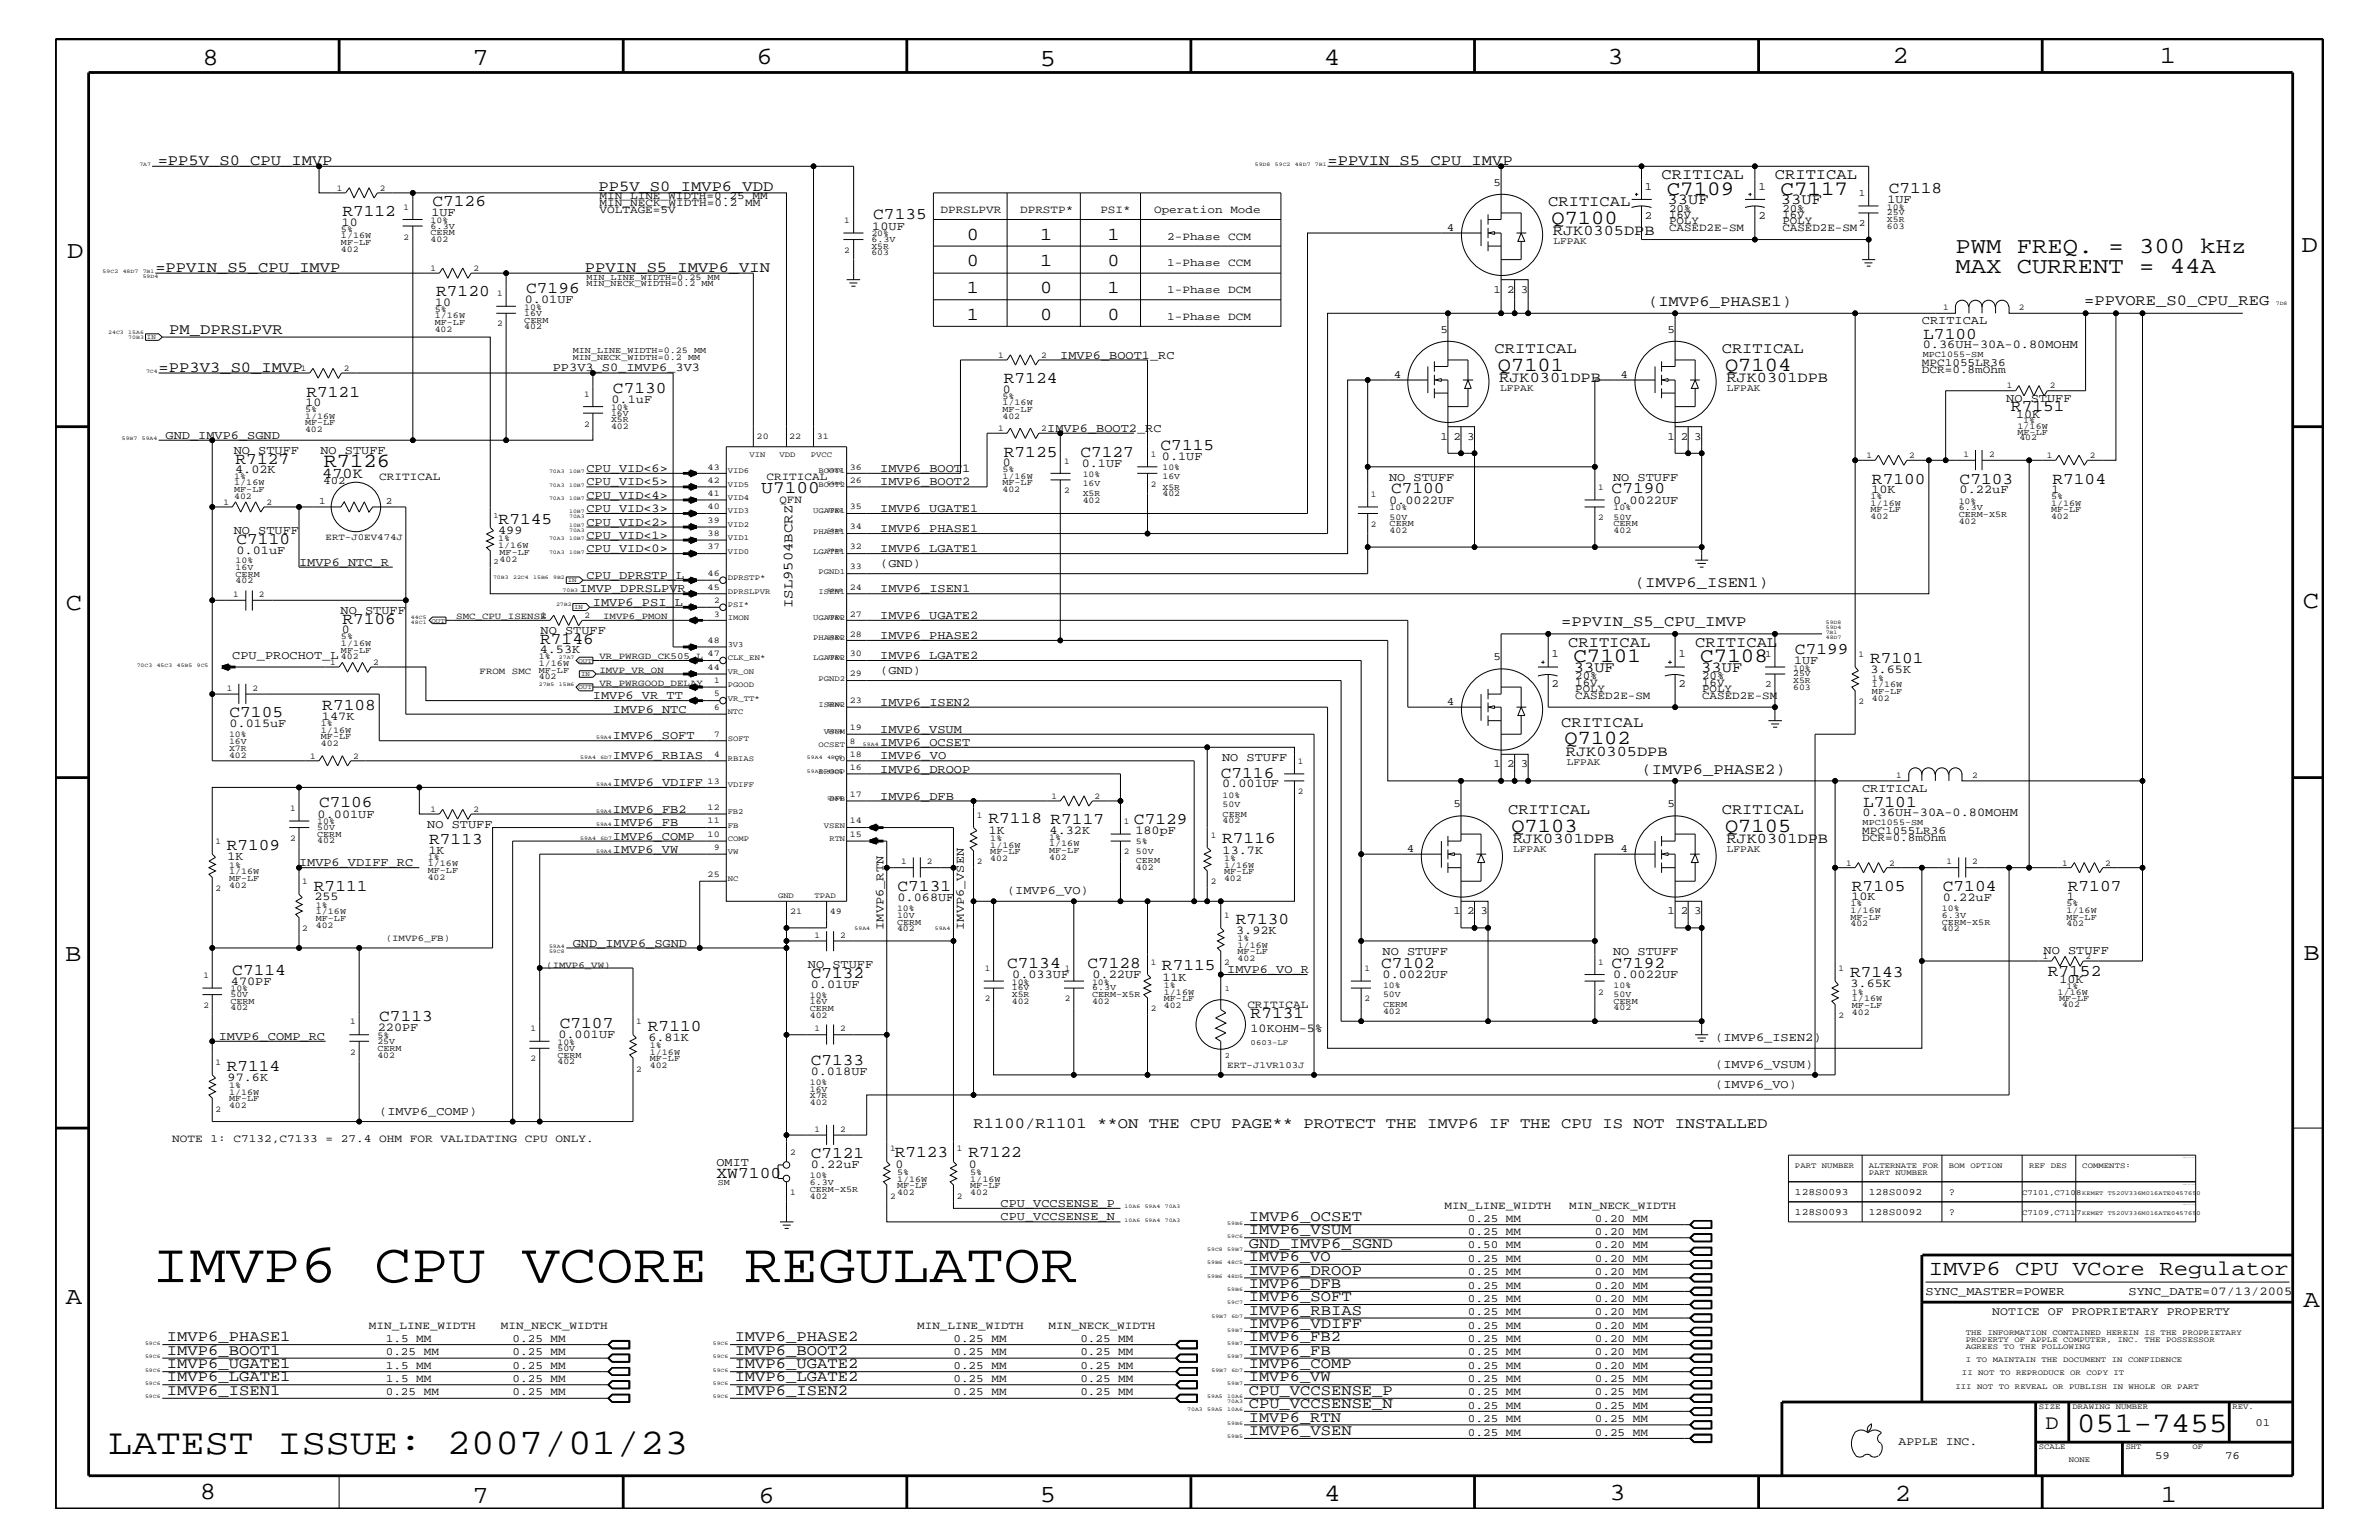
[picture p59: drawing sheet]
<svg xmlns="http://www.w3.org/2000/svg" width="432mm" height="279mm" viewBox="0 0 432 279" stroke-linecap="round" stroke-linejoin="round" font-family="sans-serif">
<defs><g id="words">
<text font-size="10.2" x="27.6" y="232.6">IMVP6 CPU VCORE REGULATOR</text>
<text font-size="6.6" x="19.6" y="263.8">LATEST ISSUE: 2007/01/23</text>
<text font-size="5.2" x="376.9" y="259.9">051-7455</text>
<g font-size="4.5">
<text x="36.7" y="11.7">8</text>
<text x="85.8" y="11.7">7</text>
<text x="137.3" y="11.5">6</text>
<text x="240.3" y="11.7">4</text>
<text x="291.8" y="11.5">3</text>
<text x="343.5" y="11.5">2</text>
<text x="392" y="11.5">1</text>
<text x="188.7" y="12.1">5</text>
<text x="12.2" y="46.8">D</text>
<text x="417.7" y="45.7">D</text>
<text x="11.9" y="110.6">C</text>
<text x="418" y="110.3">C</text>
<text x="11.9" y="174.3">B</text>
<text x="418.1" y="174.2">B</text>
<text x="11.9" y="236.7">A</text>
<text x="418.1" y="237.1">A</text>
<text x="36.2" y="271.9">8</text>
<text x="85.8" y="272.7">7</text>
<text x="137.7" y="272.7">6</text>
<text x="188.7" y="272.5">5</text>
<text x="240.4" y="272.3">4</text>
<text x="292.1" y="272.2">3</text>
<text x="343.9" y="272.3">2</text>
<text x="392.2" y="272.6">1</text>
</g>
<g font-size="4.1">
<text x="354.9" y="45.9">PWM FREQ. = 300 kHz</text>
<text x="354.9" y="49.6">MAX CURRENT = 44A</text>
</g>
<text font-size="3.9" x="350.1" y="231.3">IMVP6 CPU VCore Regulator</text>
<g font-size="3.7">
<text x="302.5" y="35.3">C7109</text>
<text x="323.2" y="35.3">C7117</text>
<text x="285.6" y="120.2">C7101</text>
<text x="308.6" y="120.2">C7108</text>
<text x="371.3" y="259.3">D</text>
</g>
<g font-size="3.6">
<text x="281.6" y="40.6">Q7100</text>
<text x="271.9" y="67.3">Q7101</text>
<text x="313.1" y="67.3">Q7104</text>
<text x="58.8" y="84.8">R7126</text>
<text x="284" y="135.1">Q7102</text>
<text x="274.3" y="150.9">Q7103</text>
<text x="313.1" y="150.9">Q7105</text>
</g>
<g font-size="3.3">
<text x="175.5" y="43.5">0</text>
<text x="188.8" y="43.5">1</text>
<text x="201" y="43.5">1</text>
<text x="175.5" y="53.2">1</text>
<text x="175.5" y="48.3">0</text>
<text x="188.8" y="48.3">1</text>
<text x="188.8" y="53.2">0</text>
<text x="201" y="53.2">1</text>
<text x="201" y="48.3">0</text>
<text x="175.5" y="58">1</text>
<text x="188.8" y="58">0</text>
<text x="201" y="58">0</text>
</g>
<text font-size="3.2" x="138.2" y="89.5">U7100</text>
<g font-size="3">
<text x="342.8" y="35">C7118</text>
<text x="62.1" y="39.2">R7112</text>
<text x="78.5" y="37.4">C7126</text>
<text x="158.5" y="39.8">C7135</text>
<text x="79.2" y="53.8">R7120</text>
<text x="95.5" y="53.2">C7196</text>
<text x="349.1" y="61.5">L7100</text>
<text x="55.6" y="72">R7121</text>
<text x="111.3" y="71.3">C7130</text>
<text x="182.2" y="69.5">R7124</text>
<text x="365" y="74.6">R7151</text>
<text x="182.2" y="82.8">R7125</text>
<text x="196.1" y="82.8">C7127</text>
<text x="210.7" y="81.6">C7115</text>
<text x="42.8" y="84.1">R7127</text>
<text x="252.5" y="89.5">C7100</text>
<text x="292.5" y="89.5">C7190</text>
<text x="339.8" y="87.7">R7100</text>
<text x="355.7" y="87.7">C7103</text>
<text x="372.5" y="87.7">R7104</text>
<text x="90.5" y="95">R7145</text>
<text x="42.9" y="98.7">C7110</text>
<text x="62.1" y="113.1">R7106</text>
<text x="98" y="116.8">R7146</text>
<text x="325.8" y="118.6">C7199</text>
<text x="339.4" y="120.3">R7101</text>
<text x="41.7" y="130.2">C7105</text>
<text x="58.5" y="128.9">R7108</text>
<text x="221.6" y="141.1">C7116</text>
<text x="57.9" y="146.5">C7106</text>
<text x="179.4" y="149.4">R7118 R7117</text>
<text x="205.8" y="149.5">C7129</text>
<text x="338.2" y="146.4">L7101</text>
<text x="41.1" y="154.3">R7109</text>
<text x="77.9" y="153.2">R7113</text>
<text x="221.8" y="153">R7116</text>
<text x="57" y="161.6">R7111</text>
<text x="162.9" y="161.7">C7131</text>
<text x="336.1" y="161.7">R7105</text>
<text x="352.6" y="161.7">C7104</text>
<text x="375.3" y="161.7">R7107</text>
<text x="224.3" y="167.6">R7130</text>
<text x="42.2" y="176.8">C7114</text>
<text x="147.2" y="177.4">C7132</text>
<text x="182.8" y="175.6">C7134</text>
<text x="197.4" y="175.6">C7128</text>
<text x="210.9" y="176.1">R7115</text>
<text x="250.7" y="175.6">C7102</text>
<text x="292.5" y="175.6">C7192</text>
<text x="335.8" y="177.3">R7143</text>
<text x="371.7" y="177.1">R7152</text>
<text x="68.8" y="185.3">C7113</text>
<text x="227" y="184.7">R7131</text>
<text x="101.6" y="186.5">C7107</text>
<text x="117.6" y="187">R7110</text>
<text x="41.1" y="194.3">R7114</text>
<text x="147.2" y="193.2">C7133</text>
<text x="130" y="213.6">XW7100</text>
<text x="147.2" y="210.2">C7121</text>
<text x="162.4" y="210">R7123</text>
<text x="175.8" y="210">R7122</text>
</g>
<g font-size="2.8">
<text x="28.6" y="29.9">=PP5V_S0_CPU_IMVP</text>
<text x="241" y="29.9">=PPVIN_S5_CPU_IMVP</text>
<text x="108.6" y="34.7">PP5V_S0_IMVP6_VDD</text>
<text x="301.6" y="32.5">CRITICAL</text>
<text x="322.2" y="32.5">CRITICAL</text>
<text x="281" y="37.4">CRITICAL</text>
<text x="302.7" y="37">33UF</text>
<text x="323.3" y="37">33UF</text>
<text x="28.2" y="49.3">=PPVIN_S5_CPU_IMVP</text>
<text x="106.2" y="49.3">PPVIN_S5_IMVP6_VIN</text>
<text x="299.1" y="55.6">(IMVP6_PHASE1)</text>
<text x="378.3" y="55.3">=PPVORE_S0_CPU_REG</text>
<text x="30.7" y="60.6">PM_DPRSLPVR</text>
<text x="271.3" y="64">CRITICAL</text>
<text x="312.5" y="64">CRITICAL</text>
<text x="28.8" y="67.5">=PP3V3_S0_IMVP</text>
<text x="296.8" y="106.5">(IMVP6_ISEN1)</text>
<text x="283.4" y="113.6">=PPVIN_S5_CPU_IMVP</text>
<text x="284.6" y="117.4">CRITICAL</text>
<text x="307.7" y="117.4">CRITICAL</text>
<text x="285.7" y="121.9">33UF</text>
<text x="308.8" y="121.9">33UF</text>
<text x="283.4" y="131.9">CRITICAL</text>
<text x="297.9" y="140.4">(IMVP6_PHASE2)</text>
<text x="273.7" y="147.7">CRITICAL</text>
<text x="312.5" y="147.7">CRITICAL</text>
<text x="176.7" y="204.7">R1100/R1101 **ON THE CPU PAGE** PROTECT THE IMVP6 IF THE CPU IS NOT INSTALLED</text>
<text x="226.7" y="221.5">IMVP6_OCSET</text>
<text x="226.7" y="224">IMVP6_VSUM</text>
<text x="226.7" y="226.4">GND_IMVP6_SGND</text>
<text x="226.7" y="228.8">IMVP6_VO</text>
<text x="226.7" y="231.3">IMVP6_DROOP</text>
<text x="226.7" y="233.7">IMVP6_DFB</text>
<text x="226.7" y="236.1">IMVP6_SOFT</text>
<text x="226.7" y="238.5">IMVP6_RBIAS</text>
<text x="30.3" y="243.4">IMVP6_PHASE1</text>
<text x="30.3" y="245.8">IMVP6_BOOT1</text>
<text x="133.3" y="245.8">IMVP6_BOOT2</text>
<text x="133.3" y="243.4">IMVP6_PHASE2</text>
<text x="226.7" y="243.4">IMVP6_FB2</text>
<text x="226.7" y="245.8">IMVP6_FB</text>
<text x="226.7" y="240.9">IMVP6_VDIFF</text>
<text x="30.3" y="250.6">IMVP6_LGATE1</text>
<text x="30.3" y="248.2">IMVP6_UGATE1</text>
<text x="133.3" y="248.2">IMVP6_UGATE2</text>
<text x="133.3" y="250.6">IMVP6_LGATE2</text>
<text x="226.7" y="250.6">IMVP6_VW</text>
<text x="226.7" y="248.2">IMVP6_COMP</text>
<text x="30.3" y="253.1">IMVP6_ISEN1</text>
<text x="133.3" y="253.1">IMVP6_ISEN2</text>
<text x="226.7" y="257.9">IMVP6_RTN</text>
<text x="226.7" y="255.5">CPU_VCCSENSE_N</text>
<text x="226.7" y="253.1">CPU_VCCSENSE_P</text>
<text x="226.7" y="260.4">IMVP6_VSEN</text>
</g>
<g font-size="2.7">
<text x="281.9" y="42.6">RJK0305DPB</text>
<text x="272.1" y="69.3">RJK0301DPB</text>
<text x="313.4" y="69.3">RJK0301DPB</text>
<text x="58.5" y="86.6">470K</text>
<text x="284.2" y="137.2">RJK0305DPB</text>
<text x="274.6" y="152.9">RJK0301DPB</text>
<text x="313.4" y="152.9">RJK0301DPB</text>
</g>
<text font-size="2.5" x="143.8" y="110.3" transform="rotate(-90 143.8 110.3)">ISL9504BCRZ</text>
<g font-size="2.2">
<text x="62.1" y="40.9">10</text>
<text x="78.3" y="39.2">1UF</text>
<text x="158.3" y="41.7">10UF</text>
<text x="342.6" y="36.8">1UF</text>
<text x="79" y="55.5">10</text>
<text x="95.2" y="55">0.01UF</text>
<text x="348.8" y="58.9">CRITICAL</text>
<text x="192.4" y="65.1">IMVP6_BOOT1_RC</text>
<text x="349" y="63.2">0.36UH-30A-0.80MOHM</text>
<text x="100.3" y="67.3">PP3V3_S0_IMVP6_3V3</text>
<text x="182" y="71.2">0</text>
<text x="55.5" y="73.7">10</text>
<text x="111" y="73.2">0.1uF</text>
<text x="364.2" y="73">NO STUFF</text>
<text x="365.9" y="75.8">10K</text>
<text x="30.1" y="79.6">GND_IMVP6_SGND</text>
<text x="42.4" y="82.4">NO STUFF</text>
<text x="58.2" y="82.4">NO STUFF</text>
<text x="190.1" y="78.3">IMVP6_BOOT2_RC</text>
<text x="210.9" y="83.5">0.1UF</text>
<text x="42.7" y="85.8">4.02K</text>
<text x="106.4" y="88.1">CPU_VID&lt;5&gt;</text>
<text x="106.4" y="85.6">CPU_VID&lt;6&gt;</text>
<text x="159.8" y="85.6">IMVP6_BOOT1</text>
<text x="159.8" y="88.1">IMVP6_BOOT2</text>
<text x="182" y="84.5">0</text>
<text x="196.3" y="84.7">0.1UF</text>
<text x="252.1" y="87.2">NO STUFF</text>
<text x="292.8" y="87.2">NO STUFF</text>
<text x="339.7" y="89.4">10K</text>
<text x="355.7" y="89.5">0.22uF</text>
<text x="372.4" y="89.4">1</text>
<text x="106.4" y="95.4">CPU_VID&lt;2&gt;</text>
<text x="106.4" y="92.9">CPU_VID&lt;3&gt;</text>
<text x="106.4" y="90.5">CPU_VID&lt;4&gt;</text>
<text x="159.8" y="92.9">IMVP6_UGATE1</text>
<text x="252.1" y="91.4">0.0022UF</text>
<text x="292.8" y="91.4">0.0022UF</text>
<text x="42.4" y="96.9">NO STUFF</text>
<text x="42.9" y="100.4">0.01uF</text>
<text x="90.4" y="96.8">499</text>
<text x="106.4" y="97.7">CPU_VID&lt;1&gt;</text>
<text x="106.4" y="100.2">CPU_VID&lt;0&gt;</text>
<text x="159.8" y="100.2">IMVP6_LGATE1</text>
<text x="159.8" y="96.5">IMVP6_PHASE1</text>
<text x="54.3" y="102.6">IMVP6_NTC_R</text>
<text x="105.2" y="107.5">IMVP_DPRSLPVR</text>
<text x="106.4" y="105">CPU_DPRSTP_L</text>
<text x="159.8" y="102.9">(GND)</text>
<text x="159.8" y="107.5">IMVP6_ISEN1</text>
<text x="61.8" y="111.4">NO STUFF</text>
<text x="107.6" y="109.9">IMVP6_PSI_L</text>
<text x="159.8" y="112.3">IMVP6_UGATE2</text>
<text x="42.2" y="119.6">CPU_PROCHOT_L</text>
<text x="62.1" y="114.8">0</text>
<text x="98" y="118.5">4.53K</text>
<text x="98.1" y="115.1">NO STUFF</text>
<text x="159.8" y="119.6">IMVP6_LGATE2</text>
<text x="159.8" y="115.9">IMVP6_PHASE2</text>
<text x="159.8" y="122.3">(GND)</text>
<text x="325.6" y="120.4">1UF</text>
<text x="339.5" y="122.1">3.65K</text>
<text x="41.7" y="131.9">0.015uF</text>
<text x="58.4" y="130.7">147K</text>
<text x="107.6" y="126.9">IMVP6_VR_TT</text>
<text x="111.3" y="129.3">IMVP6_NTC</text>
<text x="159.8" y="128">IMVP6_ISEN2</text>
<text x="111.3" y="134.1">IMVP6_SOFT</text>
<text x="111.3" y="137.8">IMVP6_RBIAS</text>
<text x="159.8" y="137.8">IMVP6_VO</text>
<text x="159.8" y="133">IMVP6_VSUM</text>
<text x="159.8" y="135.3">IMVP6_OCSET</text>
<text x="111.3" y="142.6">IMVP6_VDIFF</text>
<text x="159.8" y="140.2">IMVP6_DROOP</text>
<text x="221.8" y="138.1">NO STUFF</text>
<text x="221.8" y="142.9">0.001UF</text>
<text x="338" y="143.7">CRITICAL</text>
<text x="57.7" y="148.4">0.001UF</text>
<text x="111.3" y="149.9">IMVP6_FB</text>
<text x="111.3" y="147.5">IMVP6_FB2</text>
<text x="159.8" y="145.1">IMVP6_DFB</text>
<text x="338.1" y="148.1">0.36UH-30A-0.80MOHM</text>
<text x="77.6" y="150.2">NO STUFF</text>
<text x="77.8" y="154.9">1K</text>
<text x="111.3" y="152.3">IMVP6_COMP</text>
<text x="111.3" y="154.7">IMVP6_VW</text>
<text x="179.5" y="151.2">1K</text>
<text x="190.5" y="151.2">4.32K</text>
<text x="206.1" y="151.3">180pF</text>
<text x="221.9" y="154.9">13.7K</text>
<text x="41.3" y="156.1">1K</text>
<text x="54.3" y="157.2">IMVP6_VDIFF_RC</text>
<text x="57.1" y="163.4">255</text>
<text x="162.9" y="163.5">0.068UF</text>
<text x="182.8" y="162.2">(IMVP6_VO)</text>
<text x="336" y="163.4">10K</text>
<text x="352.6" y="163.5">0.22uF</text>
<text x="375.2" y="163.4">1</text>
<text x="104" y="171.7">GND_IMVP6_SGND</text>
<text x="160.4" y="168.7" transform="rotate(-90 160.4 168.7)">IMVP6_RTN</text>
<text x="174.9" y="168.7" transform="rotate(-90 174.9 168.7)">IMVP6_VSEN</text>
<text x="224.4" y="169.4">3.92K</text>
<text x="251" y="173.3">NO STUFF</text>
<text x="292.8" y="173.3">NO STUFF</text>
<text x="370.9" y="173.1">NO STUFF</text>
<text x="41.9" y="178.7">470PF</text>
<text x="146.6" y="175.7">NO STUFF</text>
<text x="147.2" y="179.3">0.01UF</text>
<text x="183.7" y="177.4">0.033UF</text>
<text x="198.3" y="177.4">0.22UF</text>
<text x="211" y="177.9">11K</text>
<text x="222.8" y="176.6">IMVP6_VO_R</text>
<text x="251" y="177.4">0.0022UF</text>
<text x="292.8" y="177.4">0.0022UF</text>
<text x="335.9" y="179.1">3.65K</text>
<text x="373.8" y="178.4">10K</text>
<text x="39.7" y="188.7">IMVP6_COMP_RC</text>
<text x="68.6" y="187.1">220PF</text>
<text x="101.3" y="188.3">0.001UF</text>
<text x="117.7" y="188.8">6.81K</text>
<text x="227" y="187.2">10KOHM-5%</text>
<text x="311.3" y="188.9">(IMVP6_ISEN2)</text>
<text x="41.3" y="196.1">97.6K</text>
<text x="147.2" y="195">0.018UF</text>
<text x="311.3" y="193.7">(IMVP6_VSUM)</text>
<text x="311.3" y="197.4">(IMVP6_VO)</text>
<text x="68.8" y="202.3">(IMVP6_COMP)</text>
<text x="130" y="211.6">OMIT</text>
<text x="147.2" y="211.9">0.22uF</text>
<text x="162.6" y="211.9">0</text>
<text x="175.9" y="211.9">0</text>
<text x="181.6" y="221.4">CPU_VCCSENSE_N</text>
<text x="181.6" y="219">CPU_VCCSENSE_P</text>
<text x="349.5" y="235">SYNC_MASTER=POWER</text>
<text x="386.3" y="235">SYNC_DATE=07/13/2005</text>
</g>
<g font-size="2.1">
<text x="361.6" y="238.6">NOTICE OF PROPRIETARY PROPERTY</text>
<text x="344.6" y="262.2">APPLE INC.</text>
</g>
<g font-size="2">
<text x="271.1" y="33.7">5</text>
<text x="298.5" y="34.4">1</text>
<text x="319.2" y="34.4">1</text>
<text x="108.8" y="37.4">MIN_NECK_WIDTH=0.2 MM</text>
<text x="108.8" y="36.2">MIN_LINE_WIDTH=0.25 MM</text>
<text x="108.8" y="38.6">VOLTAGE=5V</text>
<text x="170.7" y="38.6">DPRSLPVR</text>
<text x="185.2" y="38.6">DPRSTP*</text>
<text x="199.7" y="38.6">PSI*</text>
<text x="209.5" y="38.6">Operation Mode</text>
<text x="262.6" y="41.9">4</text>
<text x="298.5" y="39.8">2</text>
<text x="302.9" y="39.6">16V</text>
<text x="302.9" y="40.7">POLY</text>
<text x="302.9" y="38.4">20%</text>
<text x="302.9" y="41.9">CASED2E-SM</text>
<text x="319.2" y="39.8">2</text>
<text x="323.5" y="41.9">CASED2E-SM</text>
<text x="323.5" y="40.7">POLY</text>
<text x="323.5" y="39.6">16V</text>
<text x="323.5" y="38.4">20%</text>
<text x="211.8" y="43.5">2-Phase CCM</text>
<text x="211.8" y="48.3">1-Phase CCM</text>
<text x="211.8" y="53.2">1-Phase DCM</text>
<text x="271.1" y="53.2">1 2 3</text>
<text x="211.8" y="58">1-Phase DCM</text>
<text x="261.5" y="60.4">5</text>
<text x="302.7" y="60.4">5</text>
<text x="253" y="68.5">4</text>
<text x="294.1" y="68.5">4</text>
<text x="348.8" y="66.5">MPC1055LR36</text>
<text x="348.8" y="67.7">DCR=0.8mOhm</text>
<text x="261.5" y="79.9">1 2 3</text>
<text x="302.7" y="79.9">1 2 3</text>
<text x="58.7" y="87.7">402</text>
<text x="68.8" y="87.1">CRITICAL</text>
<text x="139.1" y="87.1">CRITICAL</text>
<text x="141.5" y="91.3">QFN</text>
<text x="271.1" y="119.8">5</text>
<text x="281.6" y="119.2">1</text>
<text x="304.6" y="119.2">1</text>
<text x="281.6" y="124.7">2</text>
<text x="285.9" y="123.2">20%</text>
<text x="285.9" y="124.4">16V</text>
<text x="285.9" y="125.5">POLY</text>
<text x="304.6" y="124.7">2</text>
<text x="308.9" y="125.5">POLY</text>
<text x="308.9" y="124.4">16V</text>
<text x="308.9" y="123.2">20%</text>
<text x="262.6" y="128">4</text>
<text x="285.9" y="126.8">CASED2E-SM</text>
<text x="308.9" y="126.8">CASED2E-SM</text>
<text x="271.1" y="139.2">1 2 3</text>
<text x="263.8" y="146.5">5</text>
<text x="302.7" y="146.5">5</text>
<text x="255.4" y="154.6">4</text>
<text x="294.1" y="154.6">4</text>
<text x="338" y="151.3">MPC1055LR36</text>
<text x="338" y="152.6">DCR=0.8mOhm</text>
<text x="263.8" y="165.9">1 2 3</text>
<text x="302.7" y="165.9">1 2 3</text>
<text x="226.4" y="182.9">CRITICAL</text>
<text x="31.2" y="207.1">NOTE 1: C7132,C7133 = 27.4 OHM FOR VALIDATING CPU ONLY.</text>
<text x="262.2" y="219.4">MIN_LINE_WIDTH</text>
<text x="266.4" y="221.7">0.25 MM</text>
<text x="284.8" y="219.4">MIN_NECK_WIDTH</text>
<text x="289.5" y="221.7">0.20 MM</text>
<text x="266.4" y="224.1">0.25 MM</text>
<text x="266.4" y="226.5">0.50 MM</text>
<text x="289.5" y="224.1">0.20 MM</text>
<text x="289.5" y="226.5">0.20 MM</text>
<text x="266.4" y="231.3">0.25 MM</text>
<text x="266.4" y="233.8">0.25 MM</text>
<text x="266.4" y="229">0.25 MM</text>
<text x="289.5" y="231.3">0.20 MM</text>
<text x="289.5" y="233.8">0.20 MM</text>
<text x="289.5" y="229">0.20 MM</text>
<text x="266.4" y="236.2">0.25 MM</text>
<text x="266.4" y="238.6">0.25 MM</text>
<text x="289.5" y="236.2">0.20 MM</text>
<text x="289.5" y="238.6">0.20 MM</text>
<text x="67" y="241.2">MIN_LINE_WIDTH</text>
<text x="70" y="243.5">1.5 MM</text>
<text x="70" y="245.9">0.25 MM</text>
<text x="90.9" y="241.2">MIN_NECK_WIDTH</text>
<text x="93" y="243.5">0.25 MM</text>
<text x="93" y="245.9">0.25 MM</text>
<text x="166.5" y="241.2">MIN_LINE_WIDTH</text>
<text x="173.1" y="245.9">0.25 MM</text>
<text x="173.1" y="243.5">0.25 MM</text>
<text x="190.3" y="241.2">MIN_NECK_WIDTH</text>
<text x="196.1" y="245.9">0.25 MM</text>
<text x="196.1" y="243.5">0.25 MM</text>
<text x="266.4" y="245.9">0.25 MM</text>
<text x="266.4" y="241.1">0.25 MM</text>
<text x="266.4" y="243.5">0.25 MM</text>
<text x="289.5" y="245.9">0.20 MM</text>
<text x="289.5" y="241.1">0.20 MM</text>
<text x="289.5" y="243.5">0.20 MM</text>
<text x="70" y="250.7">1.5 MM</text>
<text x="70" y="248.4">1.5 MM</text>
<text x="93" y="250.7">0.25 MM</text>
<text x="93" y="248.4">0.25 MM</text>
<text x="173.1" y="248.4">0.25 MM</text>
<text x="173.1" y="250.7">0.25 MM</text>
<text x="196.1" y="248.4">0.25 MM</text>
<text x="196.1" y="250.7">0.25 MM</text>
<text x="266.4" y="250.7">0.25 MM</text>
<text x="266.4" y="248.4">0.25 MM</text>
<text x="289.5" y="250.7">0.25 MM</text>
<text x="289.5" y="248.4">0.20 MM</text>
<text x="70" y="253.2">0.25 MM</text>
<text x="93" y="253.2">0.25 MM</text>
<text x="173.1" y="253.2">0.25 MM</text>
<text x="196.1" y="253.2">0.25 MM</text>
<text x="266.4" y="255.6">0.25 MM</text>
<text x="266.4" y="253.2">0.25 MM</text>
<text x="289.5" y="255.6">0.25 MM</text>
<text x="289.5" y="253.2">0.25 MM</text>
<text x="266.4" y="258">0.25 MM</text>
<text x="266.4" y="260.5">0.25 MM</text>
<text x="289.5" y="260.5">0.25 MM</text>
<text x="289.5" y="258">0.25 MM</text>
<text x="409.4" y="258.7">01</text>
<text x="391.2" y="264.7">59</text>
<text x="403.9" y="264.7">76</text>
</g>
<g font-size="1.8">
<text x="337.4" y="35.6">1</text>
<text x="337.4" y="41">2</text>
<text x="281.9" y="44.2">LFPAK</text>
<text x="272.3" y="70.9">LFPAK</text>
<text x="313.4" y="70.9">LFPAK</text>
<text x="57.9" y="91.4">1</text>
<text x="70" y="91.4">2</text>
<text x="320.4" y="119.2">1</text>
<text x="320.4" y="124.7">2</text>
<text x="284.4" y="138.7">LFPAK</text>
<text x="274.7" y="154.5">LFPAK</text>
<text x="313.4" y="154.5">LFPAK</text>
<text x="325.8" y="220.4">128S0093</text>
<text x="325.8" y="216.9">128S0093</text>
<text x="339.2" y="216.9">128S0092</text>
<text x="339.2" y="220.4">128S0092</text>
<text x="353.7" y="216.9">?</text>
<text x="353.7" y="220.4">?</text>
</g>
<g font-size="1.7">
<text x="59.1" y="98">ERT-J0EV474J</text>
<text x="82.8" y="112.3">SMC_CPU_ISENSE</text>
<text x="109.5" y="112.3">IMVP6_PMON</text>
<text x="108.8" y="119.6">VR_PWRGD_CK505_L</text>
<text x="87" y="122.3">FROM SMC</text>
<text x="108.8" y="122">IMVP_VR_ON</text>
<text x="108.8" y="124.4">VR_PWRGOOD_DELAY</text>
<text x="70" y="170.7">(IMVP6_FB)</text>
<text x="99.1" y="175.6">(IMVP6_VW)</text>
<text x="222.8" y="193.7">ERT-J1VR103J</text>
</g>
<g font-size="1.6">
<text x="61.1" y="34.7">1</text>
<text x="68.9" y="34.7">2</text>
<text x="73.2" y="38">1</text>
<text x="78.1" y="40.4">10%</text>
<text x="78.1" y="41.5">6.3V</text>
<text x="153.2" y="40.4">1</text>
<text x="342.5" y="40.3">X5R</text>
<text x="342.5" y="41.5">603</text>
<text x="342.5" y="39.1">25V</text>
<text x="342.5" y="38">10%</text>
<text x="61.9" y="43.2">1/16W</text>
<text x="61.9" y="45.7">402</text>
<text x="61.9" y="44.4">MF-LF</text>
<text x="61.9" y="42">5%</text>
<text x="73.2" y="43.5">2</text>
<text x="78.1" y="44">402</text>
<text x="78.1" y="42.7">CERM</text>
<text x="153.2" y="45.9">2</text>
<text x="158.2" y="45.2">X5R</text>
<text x="158.2" y="44">6.3V</text>
<text x="158.2" y="42.9">20%</text>
<text x="158.2" y="46.3">603</text>
<text x="78.1" y="49.1">1</text>
<text x="85.9" y="49.1">2</text>
<text x="90.3" y="53.8">1</text>
<text x="106.4" y="51.9">MIN_NECK_WIDTH=0.2 MM</text>
<text x="106.4" y="50.7">MIN_LINE_WIDTH=0.25 MM</text>
<text x="78.9" y="59">MF-LF</text>
<text x="78.9" y="57.8">1/16W</text>
<text x="78.9" y="56.6">5%</text>
<text x="90.3" y="59.2">2</text>
<text x="95.2" y="57.3">16V</text>
<text x="95.2" y="56.2">10%</text>
<text x="95.2" y="58.5">CERM</text>
<text x="95.2" y="59.7">402</text>
<text x="352.7" y="56.2">1</text>
<text x="366.4" y="56.2">2</text>
<text x="78.9" y="60.2">402</text>
<text x="104" y="64">MIN_LINE_WIDTH=0.25 MM</text>
<text x="104" y="65.3">MIN_NECK_WIDTH=0.2 MM</text>
<text x="181.2" y="64.9">1</text>
<text x="189" y="64.9">2</text>
<text x="349" y="64.8">MPC1055-SM</text>
<text x="54.6" y="67.3">1</text>
<text x="62.4" y="67.3">2</text>
<text x="106" y="72">1</text>
<text x="364.2" y="70.5">1</text>
<text x="372" y="70.5">2</text>
<text x="55.4" y="77.2">MF-LF</text>
<text x="55.4" y="76">1/16W</text>
<text x="55.4" y="74.7">5%</text>
<text x="106" y="77.4">2</text>
<text x="110.9" y="76.7">X5R</text>
<text x="110.9" y="75.5">16V</text>
<text x="110.9" y="77.9">402</text>
<text x="110.9" y="74.4">10%</text>
<text x="181.9" y="76">402</text>
<text x="181.9" y="74.7">MF-LF</text>
<text x="181.9" y="72.3">5%</text>
<text x="181.9" y="73.5">1/16W</text>
<text x="366.2" y="77.8">1/16W</text>
<text x="367.2" y="76.8">1%</text>
<text x="55.4" y="78.3">402</text>
<text x="137.3" y="79.7">20</text>
<text x="143.3" y="79.7">22</text>
<text x="148.3" y="79.7">31</text>
<text x="181.2" y="78.3">1</text>
<text x="189" y="78.3">2</text>
<text x="208.9" y="82.8">1</text>
<text x="338.8" y="83.1">1</text>
<text x="346.5" y="83.1">2</text>
<text x="356.4" y="82.8">1</text>
<text x="361" y="82.8">2</text>
<text x="366.2" y="78.9">MF-LF</text>
<text x="366.5" y="79.9">402</text>
<text x="371.5" y="83.1">1</text>
<text x="379.3" y="83.1">2</text>
<text x="42.5" y="86.9">1%</text>
<text x="42.5" y="88.1">1/16W</text>
<text x="42.5" y="89.3">MF-LF</text>
<text x="128.4" y="87.6">42</text>
<text x="128.4" y="85.2">43</text>
<text x="154.3" y="85.2">36</text>
<text x="154.3" y="87.6">26</text>
<text x="181.9" y="89.3">402</text>
<text x="181.9" y="85.6">5%</text>
<text x="181.9" y="86.9">1/16W</text>
<text x="181.9" y="88.1">MF-LF</text>
<text x="193.1" y="84.1">1</text>
<text x="193.1" y="89.5">2</text>
<text x="196.5" y="88.2">16V</text>
<text x="196.5" y="86.5">10%</text>
<text x="208.9" y="88.3">2</text>
<text x="211" y="88.8">X5R</text>
<text x="211" y="87">16V</text>
<text x="211" y="85.3">10%</text>
<text x="290.1" y="88.9">1</text>
<text x="40.6" y="91.6">1</text>
<text x="42.5" y="90.5">402</text>
<text x="48.3" y="91.6">2</text>
<text x="128.4" y="94.9">39</text>
<text x="128.4" y="92.4">40</text>
<text x="128.4" y="90">41</text>
<text x="154.3" y="92.4">35</text>
<text x="196.5" y="91.2">402</text>
<text x="196.5" y="90">X5R</text>
<text x="211" y="90">402</text>
<text x="248.8" y="90.1">1</text>
<text x="248.8" y="95.6">2</text>
<text x="252.2" y="92.6">10%</text>
<text x="252.2" y="95.4">CERM</text>
<text x="252.2" y="94.3">50V</text>
<text x="290.1" y="94.3">2</text>
<text x="292.9" y="95.4">CERM</text>
<text x="292.9" y="94.3">50V</text>
<text x="292.9" y="92.6">10%</text>
<text x="339.5" y="92.9">MF-LF</text>
<text x="339.5" y="90.5">1%</text>
<text x="339.5" y="94.2">402</text>
<text x="339.5" y="91.7">1/16W</text>
<text x="355.5" y="91.4">10%</text>
<text x="355.5" y="95">402</text>
<text x="355.5" y="92.6">6.3V</text>
<text x="355.5" y="93.8">CERM-X5R</text>
<text x="372.3" y="92.9">MF-LF</text>
<text x="372.3" y="91.7">1/16W</text>
<text x="372.3" y="94.2">402</text>
<text x="372.3" y="90.5">5%</text>
<text x="90.4" y="98.2">1%</text>
<text x="90.4" y="99.3">1/16W</text>
<text x="90.7" y="100.7">MF-LF</text>
<text x="128.4" y="99.7">37</text>
<text x="128.4" y="97.3">38</text>
<text x="154.3" y="99.7">32</text>
<text x="154.3" y="96">34</text>
<text x="252.2" y="96.7">402</text>
<text x="292.9" y="96.7">402</text>
<text x="42.8" y="104.7">CERM</text>
<text x="42.8" y="103.5">16V</text>
<text x="42.8" y="105.9">402</text>
<text x="42.8" y="102.2">10%</text>
<text x="128.4" y="107">45</text>
<text x="128.4" y="104.6">46</text>
<text x="154.3" y="107">24</text>
<text x="154.3" y="103.3">33</text>
<text x="42.3" y="108.3">1</text>
<text x="47" y="108.3">2</text>
<text x="98.2" y="112.2">1</text>
<text x="106.1" y="112.2">2</text>
<text x="129.6" y="111.9">3</text>
<text x="129.6" y="109.4">2</text>
<text x="154.3" y="111.9">27</text>
<text x="61.9" y="119.6">402</text>
<text x="61.9" y="117.2">1/16W</text>
<text x="61.9" y="118.4">MF-LF</text>
<text x="61.9" y="115.9">5%</text>
<text x="97.8" y="119.6">1%</text>
<text x="128.4" y="116.7">48</text>
<text x="128.4" y="119.1">47</text>
<text x="154.3" y="119.1">30</text>
<text x="154.3" y="115.5">28</text>
<text x="337.3" y="119.2">1</text>
<text x="41.1" y="125.3">1</text>
<text x="45.8" y="125.3">2</text>
<text x="59.9" y="120.7">1</text>
<text x="67.7" y="120.7">2</text>
<text x="97.8" y="122">MF-LF</text>
<text x="97.8" y="120.8">1/16W</text>
<text x="97.8" y="123.2">402</text>
<text x="128.4" y="121.5">44</text>
<text x="129.6" y="124">1</text>
<text x="154.3" y="122.7">29</text>
<text x="325.5" y="122.7">25V</text>
<text x="325.5" y="121.7">10%</text>
<text x="325.5" y="124">X5R</text>
<text x="325.5" y="125.2">603</text>
<text x="339.8" y="124.7">1/16W</text>
<text x="339.8" y="125.9">MF-LF</text>
<text x="339.8" y="123.5">1%</text>
<text x="58.3" y="131.7">1%</text>
<text x="129.6" y="128.8">6</text>
<text x="129.6" y="126.4">5</text>
<text x="154.3" y="127.6">23</text>
<text x="337.3" y="127.7">2</text>
<text x="339.8" y="127.1">402</text>
<text x="41.6" y="135">16V</text>
<text x="41.6" y="133.8">10%</text>
<text x="41.6" y="137.4">402</text>
<text x="41.6" y="136.2">X7R</text>
<text x="56.3" y="137.7">1</text>
<text x="58.3" y="135.3">402</text>
<text x="58.3" y="133">1/16W</text>
<text x="58.3" y="134.1">MF-LF</text>
<text x="64.1" y="137.7">2</text>
<text x="129.6" y="137.3">4</text>
<text x="129.6" y="133.6">7</text>
<text x="154.3" y="134.9">8</text>
<text x="154.3" y="137.3">18</text>
<text x="154.3" y="132.4">19</text>
<text x="128.4" y="142.2">13</text>
<text x="154.3" y="139.7">16</text>
<text x="235.5" y="138.6">1</text>
<text x="344.2" y="141.1">1</text>
<text x="358" y="141.1">2</text>
<text x="52.7" y="147.1">1</text>
<text x="57.6" y="149.5">10%</text>
<text x="78.1" y="147.3">1</text>
<text x="85.9" y="147.3">2</text>
<text x="128.4" y="149.4">11</text>
<text x="128.4" y="147">12</text>
<text x="154.3" y="149.4">14</text>
<text x="154.3" y="144.6">17</text>
<text x="177.3" y="148.4">1</text>
<text x="190.8" y="144.9">1</text>
<text x="198.6" y="144.9">2</text>
<text x="204" y="149.5">1</text>
<text x="221.9" y="146.4">50V</text>
<text x="221.9" y="144.7">10%</text>
<text x="221.9" y="148.2">CERM</text>
<text x="221.9" y="149.4">402</text>
<text x="235.5" y="144">2</text>
<text x="338.1" y="149.6">MPC1055-SM</text>
<text x="39.1" y="153.2">1</text>
<text x="52.7" y="152.6">2</text>
<text x="57.6" y="150.7">50V</text>
<text x="57.6" y="151.8">CERM</text>
<text x="57.6" y="153">402</text>
<text x="77.6" y="156">1%</text>
<text x="128.4" y="151.8">10</text>
<text x="129.6" y="154.3">9</text>
<text x="154.3" y="151.8">15</text>
<text x="179.7" y="153.8">1/16W</text>
<text x="179.7" y="152.6">1%</text>
<text x="179.7" y="155">MF-LF</text>
<text x="190.4" y="156">402</text>
<text x="190.4" y="152.3">1%</text>
<text x="190.4" y="153.5">1/16W</text>
<text x="190.4" y="154.7">MF-LF</text>
<text x="204" y="155">2</text>
<text x="206.2" y="154.9">50V</text>
<text x="206.2" y="153.2">5%</text>
<text x="219.8" y="152">1</text>
<text x="39.1" y="161.7">2</text>
<text x="41.6" y="159.9">MF-LF</text>
<text x="41.6" y="158.6">1/16W</text>
<text x="41.6" y="157.4">1%</text>
<text x="41.6" y="161.1">402</text>
<text x="54.9" y="160.5">1</text>
<text x="77.6" y="158.4">MF-LF</text>
<text x="77.6" y="157.2">1/16W</text>
<text x="77.6" y="159.6">402</text>
<text x="128.4" y="159.1">25</text>
<text x="163.6" y="156.8">1</text>
<text x="168.2" y="156.8">2</text>
<text x="177.3" y="156.8">2</text>
<text x="179.7" y="156.2">402</text>
<text x="206.2" y="157.9">402</text>
<text x="206.2" y="156.7">CERM</text>
<text x="219.8" y="160.5">2</text>
<text x="222.2" y="157.4">1/16W</text>
<text x="222.2" y="156.2">1%</text>
<text x="222.2" y="158.6">MF-LF</text>
<text x="222.2" y="159.9">402</text>
<text x="335.1" y="157.1">1</text>
<text x="342.9" y="157.1">2</text>
<text x="353.3" y="156.8">1</text>
<text x="358" y="156.8">2</text>
<text x="374.3" y="157.1">1</text>
<text x="382.1" y="157.1">2</text>
<text x="57.3" y="167.1">MF-LF</text>
<text x="57.3" y="165.9">1/16W</text>
<text x="57.3" y="164.7">1%</text>
<text x="143.4" y="165.8">21</text>
<text x="150.6" y="165.8">49</text>
<text x="162.8" y="165.3">10%</text>
<text x="162.8" y="167.8">CERM</text>
<text x="162.8" y="166.5">10V</text>
<text x="222.2" y="166.5">1</text>
<text x="335.9" y="166.9">MF-LF</text>
<text x="335.9" y="164.5">1%</text>
<text x="335.9" y="165.6">1/16W</text>
<text x="352.5" y="166.5">6.3V</text>
<text x="352.5" y="167.8">CERM-X5R</text>
<text x="352.5" y="165.3">10%</text>
<text x="375.1" y="166.9">MF-LF</text>
<text x="375.1" y="165.6">1/16W</text>
<text x="375.1" y="164.5">5%</text>
<text x="54.9" y="168.9">2</text>
<text x="57.3" y="168.3">402</text>
<text x="147.8" y="170.1">1</text>
<text x="152.5" y="170.1">2</text>
<text x="162.8" y="168.9">402</text>
<text x="224.6" y="172">1/16W</text>
<text x="224.6" y="173.2">MF-LF</text>
<text x="224.6" y="170.7">1%</text>
<text x="335.9" y="168.1">402</text>
<text x="352.5" y="168.9">402</text>
<text x="375.1" y="168.1">402</text>
<text x="36.9" y="177.4">1</text>
<text x="41.8" y="179.9">10%</text>
<text x="178.7" y="176.2">1</text>
<text x="183.6" y="178.7">10%</text>
<text x="183.6" y="179.7">16V</text>
<text x="193.3" y="176.2">1</text>
<text x="198.2" y="179.7">6.3V</text>
<text x="198.2" y="178.7">10%</text>
<text x="208.9" y="175">1</text>
<text x="211.2" y="179.3">1%</text>
<text x="222.2" y="175">2</text>
<text x="224.6" y="174.4">402</text>
<text x="247.6" y="176.2">1</text>
<text x="251" y="179.3">10%</text>
<text x="290.1" y="175">1</text>
<text x="292.9" y="179.3">10%</text>
<text x="333.7" y="176.2">1</text>
<text x="370.8" y="174">1</text>
<text x="375.1" y="179.5">1%</text>
<text x="378.5" y="174">2</text>
<text x="36.9" y="182.9">2</text>
<text x="41.8" y="182.1">CERM</text>
<text x="41.8" y="181">50V</text>
<text x="41.8" y="183.3">402</text>
<text x="63.6" y="185.9">1</text>
<text x="115.5" y="185.9">1</text>
<text x="147" y="181">10%</text>
<text x="147" y="182.2">16V</text>
<text x="147" y="184.7">402</text>
<text x="147" y="183.5">CERM</text>
<text x="178.7" y="181.6">2</text>
<text x="183.6" y="181">X5R</text>
<text x="183.6" y="182.1">402</text>
<text x="193.3" y="181.6">2</text>
<text x="198.2" y="182.1">402</text>
<text x="198.2" y="181">CERM-X5R</text>
<text x="208.9" y="183.5">2</text>
<text x="211.2" y="182.9">402</text>
<text x="211.2" y="181.6">MF-LF</text>
<text x="211.2" y="180.5">1/16W</text>
<text x="247.6" y="181.6">2</text>
<text x="251" y="181">50V</text>
<text x="251" y="182.7">CERM</text>
<text x="251" y="184">402</text>
<text x="290.1" y="180.5">2</text>
<text x="292.9" y="181">50V</text>
<text x="292.9" y="182.1">CERM</text>
<text x="292.9" y="183.3">402</text>
<text x="333.7" y="184.7">2</text>
<text x="336.1" y="182.9">MF-LF</text>
<text x="336.1" y="184.1">402</text>
<text x="336.1" y="180.5">1%</text>
<text x="336.1" y="181.6">1/16W</text>
<text x="373.5" y="180.5">1/16W</text>
<text x="373.7" y="181.6">MF-LF</text>
<text x="374.3" y="182.7">402</text>
<text x="63.6" y="191.4">2</text>
<text x="68.5" y="188.3">5%</text>
<text x="68.5" y="189.4">25V</text>
<text x="68.5" y="191.9">402</text>
<text x="68.5" y="190.6">CERM</text>
<text x="96.3" y="187.1">1</text>
<text x="101.2" y="189.5">10%</text>
<text x="101.2" y="191.9">CERM</text>
<text x="101.2" y="190.6">50V</text>
<text x="117.9" y="190.2">1%</text>
<text x="117.9" y="191.4">1/16W</text>
<text x="147.8" y="187.1">1</text>
<text x="152.5" y="187.1">2</text>
<text x="39.1" y="193.2">1</text>
<text x="41.6" y="197.4">1%</text>
<text x="96.3" y="192.6">2</text>
<text x="101.2" y="193.1">402</text>
<text x="115.5" y="194.4">2</text>
<text x="117.9" y="193.7">402</text>
<text x="117.9" y="192.6">MF-LF</text>
<text x="147" y="196.8">10%</text>
<text x="39.1" y="201.7">2</text>
<text x="41.6" y="199.8">MF-LF</text>
<text x="41.6" y="198.7">1/16W</text>
<text x="41.6" y="201">402</text>
<text x="147" y="199.2">X7R</text>
<text x="147" y="200.4">402</text>
<text x="147" y="198.1">16V</text>
<text x="143.4" y="209.6">2</text>
<text x="147.8" y="205.3">1</text>
<text x="152.5" y="205.3">2</text>
<text x="161.5" y="208.9">1</text>
<text x="173.7" y="208.9">1</text>
<text x="130.3" y="215">SM</text>
<text x="147" y="213.8">10%</text>
<text x="147" y="215">6.3V</text>
<text x="162.8" y="213.2">5%</text>
<text x="162.8" y="214.4">1/16W</text>
<text x="162.8" y="215.6">MF-LF</text>
<text x="176.1" y="213.2">5%</text>
<text x="176.1" y="214.4">1/16W</text>
<text x="176.1" y="215.6">MF-LF</text>
<text x="143.4" y="216.9">1</text>
<text x="147" y="217.5">402</text>
<text x="147" y="216.2">CERM-X5R</text>
<text x="161.5" y="217.5">2</text>
<text x="162.8" y="216.9">402</text>
<text x="173.7" y="217.5">2</text>
<text x="176.1" y="216.9">402</text>
</g>
<g font-size="1.4">
<text x="136.1" y="82.8">VIN</text>
<text x="141.5" y="82.8">VDD</text>
<text x="147.2" y="82.8">PVCC</text>
<text x="132.1" y="88.3">VID5</text>
<text x="132.1" y="85.9">VID6</text>
<text x="148.6" y="85.9">BOOT1</text>
<text x="148.6" y="88.3">BOOT2</text>
<text x="89.6" y="93.9">1</text>
<text x="132.1" y="93.2">VID3</text>
<text x="132.1" y="95.6">VID2</text>
<text x="132.1" y="90.7">VID4</text>
<text x="147.6" y="93.2">UGATE1</text>
<text x="132.1" y="100.4">VID0</text>
<text x="132.1" y="98">VID1</text>
<text x="147.6" y="100.4">LGATE1</text>
<text x="147.6" y="96.8">PHASE1</text>
<text x="89.6" y="102.4">2402</text>
<text x="132.1" y="105.3">DPRSTP*</text>
<text x="132.1" y="107.7">DPRSLPVR</text>
<text x="148.6" y="107.7">ISEN1</text>
<text x="148.6" y="104.1">PGND1</text>
<text x="132.1" y="110.2">PSI*</text>
<text x="132.1" y="112.6">IMON</text>
<text x="147.6" y="112.6">UGATE2</text>
<text x="132.1" y="117.4">3V3</text>
<text x="132.1" y="119.8">CLK_EN*</text>
<text x="147.6" y="119.8">LGATE2</text>
<text x="147.6" y="116.2">PHASE2</text>
<text x="132.1" y="122.3">VR_ON</text>
<text x="132.1" y="124.7">PGOOD</text>
<text x="148.6" y="123.5">PGND2</text>
<text x="132.1" y="127.1">VR_TT*</text>
<text x="132.1" y="129.6">NTC</text>
<text x="148.6" y="128.3">ISEN2</text>
<text x="132.1" y="134.4">SOFT</text>
<text x="148.6" y="135.6">OCSET</text>
<text x="149.5" y="133.2">VSUM</text>
<text x="132.1" y="138">RBIAS</text>
<text x="132.1" y="142.9">VDIFF</text>
<text x="148.6" y="140.4">DROOP</text>
<text x="151.5" y="138">VO</text>
<text x="132.1" y="147.7">FB2</text>
<text x="150.5" y="145.3">DFB</text>
<text x="132.1" y="155">VW</text>
<text x="132.1" y="152.6">COMP</text>
<text x="132.1" y="150.1">FB</text>
<text x="149.5" y="150.1">VSEN</text>
<text x="150.5" y="152.6">RTN</text>
<text x="132.1" y="159.9">NC</text>
<text x="141.2" y="162.8">GND</text>
<text x="147.8" y="162.8">TPAD</text>
<text x="222.3" y="179.9">1</text>
<text x="222.3" y="192">2</text>
<text x="227" y="189.5">0603-LF</text>
<text x="325.8" y="211.9">PART NUMBER</text>
<text x="339.2" y="213.2">PART NUMBER</text>
<text x="339.2" y="211.9">ALTERNATE FOR</text>
<text x="353.7" y="211.9">BOM OPTION</text>
<text x="368.3" y="211.9">REF DES</text>
<text x="378" y="211.9">COMMENTS:</text>
<text x="367" y="216.9">C7101,C7108</text>
<text x="367" y="220.4">C7109,C7117</text>
<text x="356.8" y="242.3">THE INFORMATION CONTAINED HEREIN IS THE PROPRIETARY</text>
<text x="356.8" y="243.5">PROPERTY OF APPLE COMPUTER, INC. THE POSSESSOR</text>
<text x="356.8" y="244.7">AGREES TO THE FOLLOWING</text>
<text x="354.9" y="252">III NOT TO REVEAL OR PUBLISH IN WHOLE OR PART</text>
<text x="356.1" y="249.5">II NOT TO REPRODUCE OR COPY IT</text>
<text x="356.8" y="247.1">I TO MAINTAIN THE DOCUMENT IN CONFIDENCE</text>
<text x="370.1" y="255.6">SIZE</text>
<text x="376.2" y="255.6">DRAWING NUMBER</text>
<text x="405.2" y="255.6">REV.</text>
<text x="370.1" y="262.9">SCALE</text>
<text x="385.8" y="262.9">SHT</text>
<text x="397.9" y="262.9">OF</text>
<text x="375.5" y="265.3">NONE</text>
</g>
<g font-size="1.2">
<text x="26.7" y="61.5">IN</text>
<text x="103" y="105.6">IN</text>
<text x="78.3" y="113">OUT</text>
<text x="104.2" y="110.5">IN</text>
<text x="105" y="120.3">OUT</text>
<text x="105" y="125.1">OUT</text>
<text x="105.5" y="122.6">IN</text>
</g>
<g font-size="1.1">
<text x="378" y="216.9">KEMET T520V336M016ATE0457650</text>
<text x="378" y="220.4">KEMET T520V336M016ATE0457650</text>
</g>
<g font-size="1">
<text x="25.3" y="30.2">7A7</text>
<text x="227.8" y="30.2">59D8</text>
<text x="231.4" y="30.2">59C2</text>
<text x="235" y="30.2">48D7</text>
<text x="238.7" y="30.2">7B1</text>
<text x="18.6" y="49.6">59C2</text>
<text x="22.3" y="49.6">48D7</text>
<text x="25.9" y="49.6">7B1</text>
<text x="25.9" y="50.4">59D4</text>
<text x="413.1" y="55.3">7D8</text>
<text x="19.6" y="60.6">24C3</text>
<text x="23.3" y="60.6">15A6</text>
<text x="23.3" y="61.6">70B3</text>
<text x="26.5" y="67.7">7C4</text>
<text x="22.1" y="79.9">59B7</text>
<text x="25.7" y="79.9">59A4</text>
<text x="99.7" y="88.3">70A3</text>
<text x="99.7" y="85.9">70A3</text>
<text x="103.3" y="88.3">10B7</text>
<text x="103.3" y="85.9">10B7</text>
<text x="150.1" y="85.6">59A8</text>
<text x="150.1" y="88.1">59A6</text>
<text x="99.7" y="90.7">70A3</text>
<text x="103.3" y="95.6">10B7</text>
<text x="103.3" y="93.2">10B7</text>
<text x="103.3" y="90.7">10B7</text>
<text x="103.3" y="94">70A3</text>
<text x="150.1" y="92.9">59A8</text>
<text x="99.7" y="98">70A3</text>
<text x="99.7" y="100.4">70A3</text>
<text x="103.3" y="98">10B7</text>
<text x="103.3" y="100.4">10B7</text>
<text x="103.3" y="96.5">70A3</text>
<text x="150.1" y="100.2">59A8</text>
<text x="150.1" y="96.5">59A8</text>
<text x="89.5" y="105">70B3</text>
<text x="93.1" y="105">22C4</text>
<text x="96.8" y="105">15B6</text>
<text x="100.4" y="105">9B2</text>
<text x="102.1" y="107.5">70B3</text>
<text x="150.1" y="107.5">59A8</text>
<text x="74.6" y="112.3">44C5</text>
<text x="74.6" y="113.2">48C1</text>
<text x="100.9" y="109.9">27B2</text>
<text x="150.1" y="112.3">59A6</text>
<text x="331.4" y="113.2">59D8</text>
<text x="101.4" y="119.6">27A7</text>
<text x="150.1" y="119.6">59A6</text>
<text x="150.1" y="115.9">59A6</text>
<text x="331.4" y="115">7B1</text>
<text x="331.4" y="114.2">59D4</text>
<text x="331.4" y="115.9">48D7</text>
<text x="24.8" y="121">70C3</text>
<text x="28.4" y="121">45C3</text>
<text x="32.1" y="121">45B5</text>
<text x="35.7" y="121">9C5</text>
<text x="97.8" y="124.4">27B5</text>
<text x="101.4" y="124.4">15B6</text>
<text x="150.1" y="128">59A6</text>
<text x="105.3" y="137.8">59A4</text>
<text x="108.2" y="134.1">59A4</text>
<text x="109" y="137.8">6D7</text>
<text x="146.5" y="137.8">59A4</text>
<text x="150.1" y="137.8">48C5</text>
<text x="150.1" y="133">59A4</text>
<text x="156.6" y="135.3">59A4</text>
<text x="108.2" y="142.6">59A4</text>
<text x="146.5" y="140.2">59A4</text>
<text x="150.1" y="140.2">48D5</text>
<text x="108.2" y="149.9">59A4</text>
<text x="108.2" y="147.5">59A4</text>
<text x="150.1" y="145.1">59A4</text>
<text x="105.3" y="152.3">59A4</text>
<text x="108.2" y="154.7">59A4</text>
<text x="109" y="152.3">6D7</text>
<text x="99.7" y="172">59A4</text>
<text x="99.7" y="172.8">59C8</text>
<text x="155.1" y="168.7">59A4</text>
<text x="169.7" y="168.7">59A4</text>
<text x="204.1" y="219.2">10A6</text>
<text x="204.1" y="221.7">10A6</text>
<text x="207.8" y="221.7">59A4</text>
<text x="207.8" y="219.2">59A4</text>
<text x="211.4" y="221.7">70A3</text>
<text x="211.4" y="219.2">70A3</text>
<text x="219.1" y="227">59C8</text>
<text x="222.8" y="222.2">59B6</text>
<text x="222.8" y="224.6">59C6</text>
<text x="222.8" y="227">59B7</text>
<text x="219.1" y="229.4">59B6</text>
<text x="219.1" y="231.8">59B6</text>
<text x="222.8" y="229.4">48C5</text>
<text x="222.8" y="231.8">48D5</text>
<text x="219.9" y="239.1">59B7</text>
<text x="222.8" y="234.3">59B6</text>
<text x="222.8" y="236.7">59C7</text>
<text x="223.5" y="239.1">6D7</text>
<text x="26.3" y="244">59C6</text>
<text x="129.4" y="244">59C6</text>
<text x="222.8" y="241.6">59B7</text>
<text x="222.8" y="244">59B7</text>
<text x="26.3" y="246.4">59C6</text>
<text x="26.3" y="248.9">59C6</text>
<text x="26.3" y="251.2">59C6</text>
<text x="129.4" y="248.9">59C6</text>
<text x="129.4" y="251.2">59C6</text>
<text x="129.4" y="246.4">59C6</text>
<text x="219.9" y="248.9">59B7</text>
<text x="222.8" y="246.4">59B7</text>
<text x="222.8" y="251.2">59B7</text>
<text x="223.5" y="248.9">6D7</text>
<text x="26.3" y="253.7">59C6</text>
<text x="129.4" y="253.7">59C6</text>
<text x="215.5" y="256.1">70A3</text>
<text x="219.1" y="256.1">59A5</text>
<text x="219.1" y="253.7">59A5</text>
<text x="222.8" y="256.1">10A6</text>
<text x="222.8" y="253.7">10A6</text>
<text x="222.8" y="254.5">70A3</text>
<text x="222.8" y="258.5">59B6</text>
<text x="222.8" y="261">59B5</text>
</g>
</g></defs>
<g fill="none" stroke="#000" stroke-width=".18">
<path d="M27.6 30.2h30.3M73.1 39.8h3.6M74.9 35h67.8v46.1M147.7 30.2h-89.8v4.8h4.8l.7-.9 .9 1.8 .9-1.8 .9 1.8 .9-1.8 .9 1.8 .6-.9h6.4v4.8M169.4 39.8h63.1M182.8 35v24.2M196.1 35v24.2h10.9v-24.2M241 30.2h31.5M268.8 39.8v4.8M270.1 38.9v1.9M272.5 38.6h3.6v3.7M296.1 37.7a5.8 5.8 0 0 1 3.6 0"/>
<path d="M296.2 36.2h3.6M296.8 35.2h.5M297 35v.6M297.9 37.4v6.1h20.6v-6.1M297.9 30.2v6M316.7 37.7a5.7 5.7 0 0 1 3.6 0M316.7 36.2h3.7M317.3 35.2h.6M317.7 35v.6M318.5 30.2h-46v9.6h-2.4M318.5 30.2h20.7v7.2M318.5 30.2v6"/>
<path d="M337.3 38.6h3.7M337.3 37.4h3.7M339.2 38.6v8.5M28.2 49.6h51.6l.5-1 1 1.9 .8-1.9 1 1.9 .9-1.9 .9 1.9 .6-.9h51.2v31.5M73.1 41h3.6M74.9 41v38.9h17v-23.1M90.1 56.8h3.5M90.1 55.6h3.5M91.9 49.6v6M153.1 43.5h3.6M153.1 42.3h3.6M153.7 50.7h2.4"/>
<path d="M154.2 51.3h1.4M154.5 51.9h.8M154.9 42.3v-12.1h-7.2v50.9M154.9 43.5v7.2M169.4 49.6h63.1M169.4 44.6h63.1M169.4 54.4h63.1M232.5 49.6v9.6h-25.5M232.5 49.6v-14.6h-63.1v24.2h26.7M268.8 42.3h-31.5v50.9h-83.6M270.1 41.3v1.9M270.1 43.8v1.8"/>
<path d="M270.1 42.3l1.2-.3v.5l-1.1-.2M270.1 44.6h2.4M271.3 42.3h1.2v14.5h-9.7M272.5 50.7h4.9v6.1h-2.5v-6.1M272.5 56.8h2.4M275.3 42.3h1.7M276.1 42.3l.7 1.5h-1.3zM276.1 43.8v3.3h-3.6M277.4 56.8h26.6M318.5 43.5h20.7M336.7 56.8v26.7h3.7l.6-.9 .9 1.8 .9-1.8 .9 1.8 .9-1.8 .9 1.8M338 47.1h2.4"/>
<path d="M338.4 47.7h1.5M338.8 48.3h.7M354.9 55.6v1.2h-50.9v9.7h-2.4M354.9 55.7a1.19 1.19 0 0 1 1.2-1.2 1.19 1.19 0 0 1 1.2 1.2M357.4 55.7a1.19 1.19 0 0 1 1.2-1.2 1.19 1.19 0 0 1 1.1 1.2 1.19 1.19 0 0 1 1.2-1.2 1.19 1.19 0 0 1 1.2 1.2M357.4 55.6v1.2M359.7 55.6v1.2M362.2 55.7a1.19 1.19 0 0 1 1.2-1.2 1.19 1.19 0 0 1 1.2 1.2M362.2 55.6v1.2M364.7 55.6v1.2h13.8v14.1h-6.9l-.6 .9-.9-1.8-1 1.8-.8-1.8-.9 1.8-1-1.8-.6 .9h-12.7v12.6M378.5 56.8h5.5v26.7h-5.1l-.6 .9M384 56.8h23.1"/>
<path d="M388.9 56.8v84.9h-32.8v-1.3M26.4 60.6h2.4l.7 .6-.7 .6h-2.4zM28.8 67.7h27.4l.6-.9 .9 1.8 1-1.8 .9 1.8 .9-1.8 .9 1.8M28.8 79.9h46.1M29.5 61.2h59.5v34.5l.6 .6-1.3 .6 1.3 .7-1.3 .6 1.3 .5-1.3 .6 .7 .6v7.8h42.8M38.5 79.9v58.1h19.4l.6-.9 .9 1.9 1-1.9 .9 1.9 .8-1.9 1 1.9 .6-1h68.1M105.8 75h3.7M105.8 73.8h3.7M107.6 73.8v-6.1h14.6v49.7h9.6M107.6 75v4.9h-15.7M107.6 67.7h-45.6l-.6 1M188 79.6l.6-1h3.8v7.3"/>
<path d="M188 79.5l-1-1.8-.9 1.8-.9-1.8-.9 1.8-.9-1.8-.6 .9h-3.6v9.7h-25.5M192.4 78.6h13.4M248.2 68.9v23.1M259.2 68.9h-14.6v31.5h-90.9M259.2 66.5v4.8M260.4 66.5h2.4v-9.7h-21.8v40h-32.7M260.4 65.6v1.8M260.4 68v1.9M260.4 70.5v1.7M260.4 68.9l1.2-.2v.5l-1.1-.3M260.4 71.3h2.4M261.6 68.9h1.2v13.3h4.8"/>
<path d="M262.8 77.4h4.8v21.9M262.8 65.3h3.6v3.6M265.2 77.4v4.8M265.5 68.9h1.9M266.4 68.9l.6 1.6h-1.1zM266.4 70.5v3.3h-3.6M300.4 68.9h-10.9v15.8M300.4 66.5v4.8M301.6 71.3h2.4M301.6 65.6v1.8M301.6 68v1.9M301.6 70.5v1.7"/>
<path d="M301.6 68.9l1.2-.2v.5l-1.1-.3M302.8 68.9h1.2v13.3h2.4v-4.8M304 77.4h4.9v4.8h-2.5M304 65.3h3.7v3.6M306.7 68.9h1.8M307.7 68.9l.6 1.6h-1.3zM307.7 70.5v3.3h-3.7M38.5 92h3.7l.6-1 .9 1.9 .9-1.9 .9 1.9 .9-1.9 .9 1.9 .6-.9h14l.6-1 .9 1.9 .9-1.9 .9 1.9 .9-1.9 .9 1.9 .6-.9h6.1v16.9M54.3 92v10.9h17M106.4 93.2h25.4M106.4 90.7h25.4M106.4 85.9h25.4"/>
<path d="M106.4 88.3h25.4M106.4 95.6h25.4M106.4 98h25.4M131.8 81.1h21.9v82.4h-21.9zM190.7 85.9h3.6M190.7 87.1h3.6M192.4 87.1v29.1h-38.7M206.4 85.9h3.7M206.4 84.7h3.7M208.3 85.9v10.9h-54.6M208.3 84.7v-19.4h-19.7l-.6 .9-1-1.8-.9 1.8-.9-1.8-.9 1.8-.9-1.8-.6 .9h-8.5v20.6h-20.6M246.5 93.2h3.6"/>
<path d="M246.5 92h3.6M248.2 84.7h41.3v6M248.2 93.2v6.1M267.6 99.3h-19.4v4.8h-94.5M267.6 99.3h41.3M287.6 92h3.7M287.6 90.7h3.7M289.5 92v7.3M308.9 82.2v19.4M336.7 83.5v37.5l.6 .7-1.2 .6 1.2 .6-1.2 .6 1.2 .6-1.2 .6 .6 .6v7.9h-7.3v61.8M345.5 84.4l.6-.9h4v24.2h-196.4M350.1 83.5h8.5"/>
<path d="M358.6 81.6v3.7M359.7 83.5h13.4l.6-.9 1 1.8 .8-1.8 .9 1.8 1-1.8 .9 1.8M359.7 81.6v3.7M368.3 83.5v73.9M38.5 108.9h6.1M44.6 107.1v3.7M45.8 108.9h27.9v20.7h58.1M45.8 107.1v3.7M77.9 112.6l.6-.6h2.4v1.1h-2.4zM80.9 112.6h18.9l.7-1 .9 1.9 .9-1.9 .9 1.9 .9-1.9 .9 1.9M102.8 104.7h2.4l.6 .6-.6 .6h-2.4zM104 109.5h2.4l.6 .7-.6 .6h-2.4z"/>
<path d="M104.6 119.8l.6-.6h2.4v1.2h-2.4zM105.8 105.3h24.8M106.4 100.4h25.4M107 110.2h23.6M107.6 119.8h23M131.8 112.6h-26.1l-.7 1M153.7 119.8h93.4v35.2h14.5M153.7 112.6h101.8v15.7h13.3M192.4 116.2h59.5v25.5h13.3v10.9h-2.4M280.1 119.8v.6M281 115v6M303.1 119.8v.6"/>
<path d="M304 115v6M307.7 101.6h2.3M308.1 102.2h1.5M308.5 102.9h.7M322.2 115h-49.7v10.9h-2.4M330.7 115h-8.5v6M38.5 125.9h4.8M41 121h20.6l.5-.8 1 1.7 .9-1.7 .9 1.7 .9-1.7 .9 1.7M43.3 124.1v3.6M44.6 124.1v3.6M44.6 125.9h24.2v8.5h63M66.7 122l.6-1h10v6.1h53.3"/>
<path d="M105.2 121.7h2.4l.6 .6-.6 .6h-2.4zM105.2 124.1h2.4v1.2h-2.4l-.6-.6zM107.6 124.7h24.2M108.2 122.3h23.6M153.7 135.6h65.4v18.2l.7 .6-1.3 .6 1.3 .6-1.3 .6 1.3 .6-1.3 .6 .6 .6v5.5h-2.4v-25.5h-63M153.7 133.2h84.8v61.8h94.6v-12.8l-.6-.6 1.2-.6-1.2-.5 1.2-.6-1.2-.6 1.2-.6-.6-.7v-20.6M153.7 123.5h89.7v61.8h26.7v-17M153.7 128.3h87.3v61.9h107.8v-15.8h23.6l.6-.9 .9 1.8 .9-1.8 1 1.8 .8-1.8 .9 1.8M219.1 135.6h15.9v4.8M268.8 125.9v4.9M270.1 130.8h2.4M270.1 125v1.9"/>
<path d="M270.1 127.5v1.7M270.1 129.8v1.9M270.1 128.3l1.2-.3v.6l-1.1-.3M271.3 128.3h1.2v13.4h-7.3M272.5 136.8h4.9v4.9h-2.5v-4.9M272.5 124.7h3.6v3.6M275.3 128.3h1.7M276.1 128.3l.7 1.5h-1.3zM276.1 129.8v3.4h-3.6M279.1 122.7a5.8 5.8 0 0 1 3.6 0M279.1 121h3.7M279.7 120.2h.6"/>
<path d="M281 122.3v6h23v-6M302.2 122.7a5.8 5.8 0 0 1 3.5 0M302.2 121h3.6M302.8 120.2h.6M304 128.3h18.2M320.4 122.3h3.6M320.4 121h3.6M321 130.8h2.4M321.5 131.3h1.4M321.8 131.9h.8M322.2 122.3v8.5M52.5 150.1h3.6"/>
<path d="M52.5 149h3.6M54.3 149v-6.1h-15.8v12.1l.6 .6-1.2 .6 1.2 .6-1.2 .6 1.2 .6-1.2 .6 .6 .6v20.1M54.3 150.1v12.1l.6 .6-1.2 .7 1.2 .6-1.2 .6 1.2 .6-1.2 .6 .6 .6v5.5M54.3 157.4h21.8M54.3 142.9h21.8M131.8 152.6h-38.8v50.9h5v-13.3M131.8 150.1h-42.4v21.9h-24.2M131.8 142.9h-55.7v4.8h3.7l.5-.9 1 1.8 .8-1.8 1 1.8 .9-1.8 .9 1.8M131.8 147.7h-46.3l-.6 1M131.8 155h-33.8v20.6M131.8 159.9h-4.8v12.1M153.7 145.3h23"/>
<path d="M153.7 152.6h7.3v35.1M153.7 140.4h49.7v10.9M153.7 150.1h19.4v20.6M161 157.4h4.8M165.8 155.6v3.6M167 157.4h6.1M167 155.6v3.6M201.6 152.6h3.6M201.6 151.3h3.6M203.4 145.3h-5.1l-.7 .9-.8-1.8-1 1.8-.9-1.8-.9 1.8-.9-1.8-.7 .9h-15.7v4.8l.6 .6-1.2 .6 1.2 .7-1.2 .6 1.2 .6-1.2 .6 .6 .6v44.3M203.4 152.6v10.9h-8.5M233.1 141.7h3.6"/>
<path d="M233.1 140.4h3.6M235 141.7v21.8h-13.4v4.8l.6 .6-1.2 .6 1.2 .6-1.2 .6 1.2 .7-1.2 .6 .6 .6v4.2h15.7M247.1 155v23M261.6 152.6v4.8M262.8 157.4h2.4M262.8 151.7v1.8M262.8 154.1v1.8M262.8 156.5v1.9M262.8 155l1.2-.3v.5l-1.1-.2M264 155h1.2v13.3h4.9M265.2 151.3h3.6v3.7M268 155h1.7"/>
<path d="M268.8 155l.7 1.5h-1.3zM268.8 156.5v3.4h-3.6M272.5 141.7h2.4M277.4 141.7h26.6v10.9h-2.4M300.4 155h-10.9v15.7M300.4 152.6v4.8M301.6 157.4h2.4M301.6 151.7v1.8M301.6 154.1v1.8M301.6 156.5v1.9M301.6 155l1.2-.3v.5l-1.1-.2M302.8 155h1.2v13.3h4.9"/>
<path d="M304 151.3h3.7v3.7M306.7 155h1.8M307.7 155l.6 1.5h-1.3zM307.7 156.5v3.4h-3.7M333.1 141.7v15.7h3.6l.6-.9 .9 1.9 1-1.9 .9 1.9 .9-1.9 .9 1.9 .6-1h13M346.5 140.4v1.3h-42.5M346.5 140.5a1.19 1.19 0 0 1 1.1-1.2 1.19 1.19 0 0 1 1.2 1.2 1.19 1.19 0 0 1 1.2-1.2 1.19 1.19 0 0 1 1.2 1.2M348.8 140.4v1.3M348.8 157.4v17M351.3 140.5a1.19 1.19 0 0 1 1.2-1.2 1.19 1.19 0 0 1 1.2 1.2M351.3 140.4v1.3M353.7 140.5a1.19 1.19 0 0 1 1.2-1.2 1.19 1.19 0 0 1 1.2 1.2"/>
<path d="M353.7 140.4v1.3M355.5 155.6v3.6M356.8 155.6v3.6M364.7 157.4v41.3h-207.4v7.2h-6M388.9 141.7v15.7h-7.2l-.6 1-.9-1.9-1 1.9-.9-1.9-.9 1.9-.9-1.9-.6 .9h-19.1M388.9 157.4v17h-10.8l-.6 1M36.7 179.3h3.6M38.5 172h15.8M54.3 172h10.9v15.7M102.8 172h39.9M142.7 163.5v7.2M142.7 172v15.7"/>
<path d="M150 170.7h-7.3v1.3M150 163.5v4.8h-7.3M150 168.9v3.7M151.3 170.7h21.8v40.1l.6 .6-1.2 .5 1.2 .6-1.2 .7 1.2 .6-1.2 .6 .6 .6v4.2h30.3M151.3 168.9v3.7M176.7 163.5h3.6v14.5M178.6 179.3h3.6M178.6 178h3.6M180.3 163.5h14.6v14.5M180.3 179.3v15.7h14.6v-15.7M193.1 179.3h3.7M193.1 178h3.7"/>
<path d="M203.4 163.5h4.9v13.3l.6 .6-1.3 .6 1.3 .7-1.3 .6 1.3 .6-1.3 .6 .7 .5v14M208.3 163.5h8.4M219.1 163.5h2.5M221.6 176.8v6.4l.9 .6-1.9 .9 1.9 .9-1.9 .9 1.9 .9-1.9 .9 1 .6v6.1M245.2 179.3h3.6M245.2 178h3.6M247.1 170.7h42.4v6.1M247.1 179.3v6M265.2 163.5h4.9v4.8M267.6 163.5v4.8M287.6 178h3.7M287.6 176.8h3.7"/>
<path d="M289.5 178v7.3M304 163.5h4.9v24.2M306.4 163.5v4.8M36.7 180.5h3.6M38.5 180.5v8.4M59.1 188.9h-20.6v6.1l.6 .6-1.2 .6 1.2 .6-1.2 .6 1.2 .7-1.2 .6 .6 .5v4.3h26.7M63.4 187.7h3.6M63.4 188.9h3.6M65.2 188.9v14.6h27.8M96.1 188.9h3.6M96.1 190.2h3.6M98 188.9v-13.3h16.9v12.1l.6 .6-1.2 .6 1.2 .6-1.2 .7 1.2 .6-1.2 .6 .6 .6v11.5h-16.9"/>
<path d="M150 187.7h-7.3v18.2M150 185.9v3.6M151.3 187.7h9.7v23.1l.5 .6-1.1 .5 1.1 .6-1.1 .7 1.1 .6-1.1 .6 .6 .6v6.7h42.4M151.3 185.9v3.6M194.9 195h43.6M270.1 185.3h38.8M307.7 187.7h2.3M308.1 188.3h1.5M308.5 188.9h.7M142.2 211.4h-1v2.4h1M142.7 214.4v7.3M150 205.9h-7.3v4.9"/>
<path d="M150 204.1v3.6M151.3 204.1v3.6M324.6 209.6h73.9v12.1h-73.9zM324.6 218h73.9M324.6 214.4h73.9M338 209.6v12.1M352.5 209.6v12.1M367 209.6v12.1M376.8 209.6v12.1M416.1 204.7h5.5M141.6 221.7h2.4M142.1 222.3h1.4"/>
<path d="M142.4 222.9h.8M225.8 222.2h81.1M225.8 224.6h81.1M225.8 227h81.1M225.8 231.8h81.1M225.8 229.4h81.1M225.8 236.7h81.1M225.8 234.3h81.1M225.8 239.1h81.1M306.7 222.2l.7-.8h3.3v1.5h-3.3zM306.7 224.6l.7-.8h3.3v1.5h-3.3zM306.7 227l.7-.7h3.3v1.5h-3.3z"/>
<path d="M306.7 229.4l.7-.7h3.3v1.5h-3.3zM306.7 231.8l.7-.7h3.3v1.5h-3.3zM306.7 234.3l.7-.8h3.3v1.6h-3.3zM306.7 236.7l.7-.8h3.3v1.5h-3.3zM306.7 239.1l.7-.7h3.3v1.5h-3.3zM306.9 222.2l.6 .6M306.9 234.3l.6-.6h3.1v1.2M306.9 229.4l.6 .7M306.9 236.7l.6 .6M306.9 234.3l.6 .6M307.5 222.8h3.1M307.5 224h3.1v1.2h-3.1l-.6-.6z"/>
<path d="M307.5 226.4h3.1v1.2h-3.1l-.6-.6zM307.5 231.3h3.1v1.1h-3.1l-.6-.6zM307.5 238.5h3.1v1.2h-3.1l-.6-.6zM307.5 221.5l-.7 .7 .7 .6M307.5 221.4l-.8 .8 .8 .7M307.5 223.9h3.1v1.3h-3.1M307.5 226.3h3.1v1.4h-3.1M307.5 231.2h3.1v1.3h-3.1M307.5 233.5l-.8 .8 .8 .7h3.1v-1.5M307.5 237.4l-.8-.7 .8-.7h3.1v1.4M307.5 238.4h3.1v1.4h-3.1M307.5 221.5h3.1"/>
<path d="M307.5 221.5l-.6 .7M307.5 223.9l-.7 .7 .7 .6M307.5 223.9l-.8 .7 .8 .6M307.5 226.3l-.7 .7 .7 .7M307.5 226.3l-.8 .7 .8 .7M307.5 231.2l-.7 .6 .7 .7M307.5 231.2l-.8 .6 .8 .7M307.5 230.1h3.1M307.5 228.8l-.7 .6 .7 .7M307.5 228.7l-.8 .7 .8 .8M307.5 228.8h3.1M307.5 228.8l-.6 .6"/>
<path d="M307.5 237.3h3.1M307.5 236.1l-.7 .6 .7 .6M307.5 236.1h3.1M307.5 236.1l-.6 .6M307.5 234.9h3.1M307.5 238.4l-.7 .7 .7 .7M307.5 238.4l-.8 .7 .8 .7M310.6 221.5v1.3M310.6 228.8v1.3M310.6 236.1v1.2M310.6 221.4v1.5M310.6 228.7v1.5"/>
<path d="M310.6 233.6h-3.1l-.7 .7 .7 .6M349.5 232.6h66M29.5 244h81M29.5 246.4h81M29.5 248.9h81M29.5 251.2h81M29.5 253.7h81M110.3 244l.8-.8h3.2v1.5h-3.2zM110.3 246.4l.8-.8h3.2v1.6h-3.2zM110.3 251.2l.8-.7h3.2v1.5h-3.2zM110.3 253.7l.8-.8h3.2v1.6h-3.2zM110.5 244l.6-.6h3.1v1.2h-3.1z"/>
<path d="M110.5 246.4l.7-.6h2.9v1.2h-2.9zM110.5 251.2l.7-.6h2.9v1.2h-2.9zM110.5 253.7l.7-.6h2.9v1.2h-2.9zM110.5 246.4l.6 .7M110.5 251.2l.6 .7M110.5 248.9l.7 .6M110.5 253.7l.6 .7M111.1 247.1h3.2M111.1 245.7h3.2M111.1 248.2h3.1v1.3h-3.1l-.6-.6zM111.1 248.1h3.2v1.4h-3.2M111.1 251.9h3.2"/>
<path d="M111.1 250.6h3.2M111.1 254.4h3.2M111.1 253h3.2M111.1 245.7l-.7 .7 .7 .7M111.1 245.7l-.6 .7M111.1 250.6l-.7 .6 .7 .7M111.1 250.6l-.6 .6M111.1 248.1l-.8 .8 .8 .6M111.1 248.1l-.7 .8 .7 .6M111.1 253l-.7 .7 .7 .7M111.1 253l-.6 .7M111.2 243.4l-.7 .6"/>
<path d="M111.2 248.2l-.7 .7M114.1 243.4v1.1h-2.9l-.7-.5M114.1 248.2v1.3M114.2 245.7v1.4M114.2 250.6v1.3M114.2 253v1.4M114.3 243.3h-3.2l-.7 .7 .7 .7M132.5 244h81.1M132.5 246.4h81.1M132.5 248.9h81.1M132.5 251.2h81.1M132.5 253.7h81.1"/>
<path d="M213.4 244l.7-.8h3.2v1.5h-3.2zM213.4 246.4l.7-.8h3.2v1.6h-3.2zM213.4 251.2l.7-.7h3.2v1.5h-3.2zM213.4 253.7l.7-.8h3.2v1.6h-3.2zM213.5 244l.6-.6h3.2v1.2h-3.2zM213.6 248.9l.6 .6M214.1 247.1h3.2M214.1 245.7h3.2M214.1 248.2h3.2v1.3h-3.2l-.6-.6zM214.1 248.1h3.2v1.4h-3.2M214.1 251.9h3.2M214.1 250.6h3.2"/>
<path d="M214.1 254.4h3.2M214.1 253h3.2M214.1 245.7l-.6 .7 .6 .7M214.1 245.7l-.7 .7 .7 .7M214.1 250.6l-.6 .6 .6 .7M214.1 250.6l-.7 .6 .7 .7M214.1 248.1l-.7 .8 .7 .6M214.1 253l-.6 .7 .6 .7M214.1 253l-.7 .7 .7 .7M214.2 245.8h3v1.2h-3l-.6-.6zM214.2 250.6h3v1.2h-3l-.6-.6zM214.2 253.1h3v1.2h-3l-.6-.6z"/>
<path d="M214.2 243.4l-.6 .6M214.2 248.2l-.6 .7M217.2 243.4v1.1h-3l-.6-.5M217.2 248.2v1.3M217.3 245.7v1.4M217.3 250.6v1.3M217.3 253v1.4M217.3 243.3h-3.2l-.7 .7 .7 .7M225.8 241.6h81.1M225.8 244h81.1M225.8 246.4h81.1M225.8 248.9h81.1"/>
<path d="M225.8 251.2h81.1M225.8 256.1h81.1M225.8 253.7h81.1M225.8 258.5h81.1M306.7 241.6l.7-.8h3.3v1.5h-3.3zM306.7 244l.7-.8h3.3v1.5h-3.3zM306.7 246.4l.7-.8h3.3v1.6h-3.3zM306.7 248.9l.7-.8h3.3v1.4h-3.3zM306.7 251.2l.7-.7h3.3v1.5h-3.3zM306.7 253.7l.7-.8h3.3v1.6h-3.3zM306.7 256.1l.7-.7h3.3v1.4h-3.3zM306.7 258.5l.7-.7h3.3v1.5h-3.3z"/>
<path d="M306.9 241.6l.6 .6M306.9 248.9l.6 .6M306.9 256.1l.6 .6M307.5 245.8h3.1v1.2h-3.1l-.6-.6zM307.5 250.6h3.1v1.2h-3.1l-.6-.6zM307.5 253.1h3.1v1.2h-3.1l-.6-.6zM307.5 257.9h3.1v1.2h-3.1l-.6-.6zM307.5 240.8l-.8 .8 .8 .7h3.1v-1.5M307.5 244.7l-.8-.7 .8-.7h3.1v1.4M307.5 245.7h3.1v1.4h-3.1M307.5 250.6h3.1v1.3h-3.1M307.5 253h3.1v1.4h-3.1"/>
<path d="M307.5 257.8h3.1v1.4h-3.1M307.5 242.2h3.1M307.5 240.9l-.7 .7 .7 .6M307.5 240.9h3.1M307.5 240.9l-.6 .7M307.5 243.4l-.7 .6 .7 .6h3.1M307.5 243.4h3.1M307.5 243.4l-.6 .6M307.5 245.7l-.7 .7 .7 .7M307.5 245.7l-.8 .7 .8 .7M307.5 249.5h3.1M307.5 248.2l-.7 .7 .7 .6"/>
<path d="M307.5 248.1l-.8 .8 .8 .6M307.5 248.2h3.1M307.5 248.2l-.6 .7M307.5 250.6l-.7 .6 .7 .7M307.5 250.6l-.8 .6 .8 .7M307.5 256.7h3.1M307.5 255.5l-.7 .6 .7 .6M307.5 255.4l-.8 .7 .8 .7M307.5 255.5h3.1M307.5 255.5l-.6 .6M307.5 253l-.7 .7 .7 .7M307.5 253l-.8 .7 .8 .7"/>
<path d="M307.5 257.8l-.7 .7 .7 .7M307.5 257.8l-.8 .7 .8 .7M310.6 240.9v1.3M310.6 243.4v1.1h-3.1l-.6-.5M310.6 248.2v1.3M310.6 255.5v1.2M310.6 248.1v1.4M310.6 255.4v1.4M336.6 260a1.69 1.69 0 0 1 2.4 0 1.72 1.72 0 0 1 2.5 0M339.6 258.3l.1 .1a1.27 1.27 0 0 1-.7 1.3M339.6 258.4a.99 .99 0 0 0-.6 1.4M61.6 267.7v6.1"/>
<path d="M225.8 261h81.1M306.7 261l.7-.8h3.3v1.5h-3.3zM306.9 261l.6-.6h3.1v1.2M306.9 261l.6 .6M307.5 260.2l-.8 .8 .8 .6h3.1v-1.4M307.5 261.6h3.1M310.6 260.3h-3.1l-.7 .7 .7 .6M336.6 260a3.3 3.3 0 0 0 .3 4.1M336.9 264.1l.7 .3 .7-.3M338.2 264.1l.7-.3 .7 .3M339.5 264.1l.7 .3 .7-.3M341.5 260.1a.93 .93 0 0 0-.7 .9 .93 .93 0 0 0 .7 .9"/>
<path d="M341.5 262l.1 .7a1.99 1.99 0 0 1-.6 1.4"/>
<circle cx="57.9" cy="30.2" r=".42"/>
<circle cx="74.9" cy="35" r=".42"/>
<circle cx="147.7" cy="30.2" r=".42"/>
<circle cx="272.5" cy="30.2" r=".42"/>
<circle cx="297.9" cy="30.2" r=".42"/>
<circle cx="318.5" cy="30.2" r=".42"/>
<circle cx="91.9" cy="49.6" r=".42"/>
<circle cx="262.8" cy="56.8" r=".42"/>
<circle cx="272.5" cy="56.8" r=".42"/>
<circle cx="272.6" cy="42.6" r="7.4"/>
<circle cx="274.9" cy="56.8" r=".42"/>
<circle cx="277.4" cy="56.8" r=".42"/>
<circle cx="304" cy="56.8" r=".42"/>
<circle cx="318.5" cy="43.5" r=".42"/>
<circle cx="336.7" cy="56.8" r=".42"/>
<circle cx="339.2" cy="43.5" r=".42"/>
<circle cx="378.5" cy="56.8" r=".42"/>
<circle cx="384" cy="56.8" r=".42"/>
<circle cx="388.9" cy="56.8" r=".42"/>
<circle cx="38.5" cy="79.9" r=".42"/>
<circle cx="74.9" cy="79.9" r=".42"/>
<circle cx="91.9" cy="79.9" r=".42"/>
<circle cx="107.6" cy="67.7" r=".42"/>
<circle cx="192.4" cy="78.6" r=".42"/>
<circle cx="248.2" cy="68.9" r=".42"/>
<circle cx="262.9" cy="69.3" r="7.4"/>
<circle cx="304.1" cy="69.3" r="7.4"/>
<circle cx="38.5" cy="92" r=".42"/>
<circle cx="54.3" cy="92" r=".42"/>
<circle cx="64.6" cy="92" r="4.5"/>
<circle cx="208.3" cy="96.8" r=".42"/>
<circle cx="248.2" cy="84.7" r=".42"/>
<circle cx="248.2" cy="99.3" r=".42"/>
<circle cx="265.2" cy="82.2" r=".42"/>
<circle cx="267.6" cy="82.2" r=".42"/>
<circle cx="267.6" cy="99.3" r=".42"/>
<circle cx="289.5" cy="84.7" r=".42"/>
<circle cx="289.5" cy="99.3" r=".42"/>
<circle cx="306.4" cy="82.2" r=".42"/>
<circle cx="308.9" cy="82.2" r=".42"/>
<circle cx="308.9" cy="99.3" r=".42"/>
<circle cx="336.7" cy="83.5" r=".42"/>
<circle cx="350.1" cy="83.5" r=".42"/>
<circle cx="353.1" cy="83.5" r=".42"/>
<circle cx="368.3" cy="83.5" r=".42"/>
<circle cx="38.5" cy="108.9" r=".42"/>
<circle cx="73.7" cy="108.9" r=".42"/>
<circle cx="131.2" cy="110.2" r=".59"/>
<circle cx="131.2" cy="119.8" r=".59"/>
<circle cx="131.2" cy="105.3" r=".59"/>
<circle cx="192.4" cy="116.2" r=".42"/>
<circle cx="281" cy="115" r=".42"/>
<circle cx="304" cy="115" r=".42"/>
<circle cx="322.2" cy="115" r=".42"/>
<circle cx="38.5" cy="125.9" r=".42"/>
<circle cx="131.2" cy="127.1" r=".59"/>
<circle cx="219.1" cy="135.6" r=".42"/>
<circle cx="272.6" cy="128.7" r="7.4"/>
<circle cx="304" cy="128.3" r=".42"/>
<circle cx="322.2" cy="128.3" r=".42"/>
<circle cx="54.3" cy="142.9" r=".42"/>
<circle cx="54.3" cy="157.4" r=".42"/>
<circle cx="76.1" cy="142.9" r=".42"/>
<circle cx="161" cy="157.4" r=".42"/>
<circle cx="173.1" cy="157.4" r=".42"/>
<circle cx="176.7" cy="145.3" r=".42"/>
<circle cx="203.4" cy="145.3" r=".42"/>
<circle cx="247.1" cy="155" r=".42"/>
<circle cx="265.2" cy="141.7" r=".42"/>
<circle cx="265.3" cy="155.4" r="7.4"/>
<circle cx="272.5" cy="141.7" r=".42"/>
<circle cx="274.9" cy="141.7" r=".42"/>
<circle cx="277.4" cy="141.7" r=".42"/>
<circle cx="304" cy="141.7" r=".42"/>
<circle cx="304.1" cy="155.4" r="7.4"/>
<circle cx="333.1" cy="157.4" r=".42"/>
<circle cx="333.1" cy="141.7" r=".42"/>
<circle cx="348.8" cy="157.4" r=".42"/>
<circle cx="364.7" cy="157.4" r=".42"/>
<circle cx="368.3" cy="157.4" r=".42"/>
<circle cx="388.9" cy="157.4" r=".42"/>
<circle cx="388.9" cy="141.7" r=".42"/>
<circle cx="38.5" cy="172" r=".42"/>
<circle cx="54.3" cy="172" r=".42"/>
<circle cx="65.2" cy="172" r=".42"/>
<circle cx="98" cy="175.6" r=".42"/>
<circle cx="127" cy="172" r=".42"/>
<circle cx="142.7" cy="170.7" r=".42"/>
<circle cx="142.7" cy="172" r=".42"/>
<circle cx="142.7" cy="168.3" r=".42"/>
<circle cx="173.1" cy="170.7" r=".42"/>
<circle cx="176.7" cy="163.5" r=".42"/>
<circle cx="180.3" cy="163.5" r=".42"/>
<circle cx="194.9" cy="163.5" r=".42"/>
<circle cx="203.4" cy="163.5" r=".42"/>
<circle cx="208.3" cy="163.5" r=".42"/>
<circle cx="216.7" cy="163.5" r=".42"/>
<circle cx="219.1" cy="163.5" r=".42"/>
<circle cx="221.6" cy="163.5" r=".42"/>
<circle cx="221.6" cy="176.8" r=".42"/>
<circle cx="247.1" cy="170.7" r=".42"/>
<circle cx="267.6" cy="168.3" r=".42"/>
<circle cx="270.1" cy="168.3" r=".42"/>
<circle cx="289.5" cy="170.7" r=".42"/>
<circle cx="306.4" cy="168.3" r=".42"/>
<circle cx="308.9" cy="168.3" r=".42"/>
<circle cx="348.8" cy="174.4" r=".42"/>
<circle cx="38.5" cy="188.9" r=".42"/>
<circle cx="142.7" cy="187.7" r=".42"/>
<circle cx="161" cy="187.7" r=".42"/>
<circle cx="176.7" cy="198.7" r=".42"/>
<circle cx="194.9" cy="195" r=".42"/>
<circle cx="208.3" cy="195" r=".42"/>
<circle cx="221.6" cy="185.9" r="4.5"/>
<circle cx="221.6" cy="195" r=".42"/>
<circle cx="238.5" cy="195" r=".42"/>
<circle cx="247.1" cy="185.3" r=".42"/>
<circle cx="270.1" cy="185.3" r=".42"/>
<circle cx="289.5" cy="185.3" r=".42"/>
<circle cx="308.9" cy="185.3" r=".42"/>
<circle cx="329.4" cy="195" r=".42"/>
<circle cx="65.2" cy="203.5" r=".42"/>
<circle cx="93" cy="203.5" r=".42"/>
<circle cx="98" cy="203.5" r=".42"/>
<circle cx="142.7" cy="205.9" r=".42"/>
<circle cx="142.7" cy="213.8" r=".59"/>
<circle cx="142.7" cy="211.4" r=".59"/>
</g>
<g fill="none" stroke="#000" stroke-width=".51">
<path d="M10.1 7.1h411.5v266.7h-411.5zM16.1 13.2h400v254.5h-400zM61.6 7.1v6.1M113.1 7.1v6.1M164.6 7.1v6.1M216.2 7.1v6.1M267.6 7.1v6.1M319.2 7.1v6.1M370.7 7.1v6.1M10.1 77.4h6M416.1 77.4h5.5M124 88.3h2.4"/>
<path d="M124 98h2.4M124 85.9h2.4M124 90.7h2.4M124 95.6h2.4M124 93.2h2.4M125.2 85.4l1.2 .5-1.2 .5zM125.2 87.8l1.2 .5-1.2 .5zM125.2 90.3l1.2 .4-1.2 .5zM125.2 92.7l1.2 .5-1.2 .5zM125.2 95.1l1.2 .5-1.2 .4zM125.2 97.6l1.2 .4-1.2 .5zM125.2 99.9l1.2 .5-1.2 .6z"/>
<path d="M125.2 88l1.2 .3M125.2 88.2l1.2 .1M125.2 88.1l1.2 .2M125.2 97.6l1.2 .4M125.2 97.9l1.2 .1M125.2 97.7l1.2 .3M125.2 85.5l1.2 .4M125.2 85.8l1.2 .1M125.2 85.6l1.2 .3M125.2 90.4l1.2 .3M125.2 90.6l1.2 .1M125.2 90.5l1.2 .2"/>
<path d="M125.2 95.2l1.2 .4M125.2 95.4l1.2 .2M125.2 92.8l1.2 .4M125.2 93.1l1.2 .1M125.2 92.9l1.2 .3M126.4 88.3l-1.2 .1M126.4 88.3l-1.2 .4M126.4 88.3l-1.2 .3M126.4 98l-1.2 .2M126.4 98l-1.2 .4M126.4 85.9l-1.2 .1M126.4 85.9l-1.2 .3"/>
<path d="M126.4 85.9l-1.2 .2M126.4 90.7l-1.2 .2M126.4 90.7l-1.2 .4M126.4 90.7l-1.2 .3M126.4 95.6l-1.2 .1M126.4 95.6l-1.2 .4M126.4 95.6l-1.2 .3M126.4 93.2l-1.2 .1M126.4 93.2l-1.2 .3M126.4 93.2l-1.2 .2M124 117.4h2.4M124 105.3h2.4"/>
<path d="M124 107.7h2.4M124 110.2h2.4M124 100.4h2.4M125.2 104.8l1.2 .5-1.2 .5zM125.2 107.2l1.2 .5-1.2 .5zM125.2 109.7l1.2 .5-1.2 .4zM125.2 117l1.2 .4-1.2 .5zM125.2 112.6l1.2-.6v1.1zM125.2 119.8l1.2-.5v1zM125.2 117l1.2 .4M125.2 117.3l1.2 .1M125.2 117.2l1.2 .2"/>
<path d="M125.2 104.9l1.2 .4M125.2 105.2l1.2 .1M125.2 105l1.2 .3M125.2 107.4l1.2 .3M125.2 107.6l1.2 .1M125.2 107.5l1.2 .2M125.2 112.6h2.4M125.2 112.6l1.2 .1M125.2 112.6l1.2 .3M125.2 112.6l1.2 .2M125.2 109.8l1.2 .4M125.2 110l1.2 .2"/>
<path d="M125.2 109.9l1.2 .3M125.2 100.1l1.2 .3M125.2 100.4h1.2M125.2 100.2l1.2 .2M125.2 119.8h2.4M125.2 119.8l1.2 .2M125.2 119.8l1.2 .4M125.2 119.8l1.2 .3M126.4 117.4l-1.2 .1M126.4 117.4l-1.2 .4M126.4 117.4l-1.2 .2M126.4 105.3l-1.2 .1"/>
<path d="M126.4 105.3l-1.2 .4M126.4 105.3l-1.2 .2M126.4 107.7l-1.2 .1M126.4 107.7l-1.2 .4M126.4 107.7l-1.2 .3M126.4 112.2l-1.2 .4M126.4 112.5l-1.2 .1M126.4 112.3l-1.2 .3M126.4 110.2l-1.2 .1M126.4 110.2l-1.2 .3M126.4 100.4l-1.2 .1M126.4 100.4l-1.2 .4"/>
<path d="M126.4 100.4l-1.2 .3M126.4 119.5l-1.2 .3M126.4 119.7l-1.2 .1M126.4 119.6l-1.2 .2M40.3 121h2.5M40.3 121l1.3-.4v.9zM40.3 121l1.3 .2M40.3 121l1.3 .4M40.3 121l1.3 .3M41.6 120.7l-1.3 .3M41.6 120.9l-1.3 .1M41.6 120.8l-1.3 .2"/>
<path d="M124 122.3h2.4M125.2 121.8l1.2 .5-1.2 .4zM125.2 127.1h2.4M125.2 124.7l1.2-.5v1zM125.2 127.1l1.2-.5v1zM125.2 127.1l1.2 .1M125.2 127.1l1.2 .4M125.2 127.1l1.2 .3M125.2 121.9l1.2 .4M125.2 122.1l1.2 .2M125.2 122l1.2 .3M125.2 124.7h2.4"/>
<path d="M125.2 124.7l1.2 .1M125.2 124.7l1.2 .4M125.2 124.7l1.2 .2M126.4 126.8l-1.2 .3M126.4 127l-1.2 .1M126.4 126.9l-1.2 .2M126.4 122.3l-1.2 .1M126.4 122.3l-1.2 .3M126.4 122.3l-1.2 .2M126.4 124.3l-1.2 .4M126.4 124.6l-1.2 .1M126.4 124.4l-1.2 .3"/>
<path d="M10.1 141.1h6M157.9 150.1h2.5M157.9 150.1l1.3-.5v1.1zM157.9 152.6l1.3-.5v.9zM157.9 150.1l1.3 .1M157.9 150.1l1.3 .4M157.9 150.1l1.3 .3M157.9 152.6h2.5M157.9 152.6l1.3 .1M157.9 152.6l1.3 .3M159.2 149.8l-1.3 .3M159.2 150.1h-1.3"/>
<path d="M159.2 149.9l-1.3 .2M159.2 152.2l-1.3 .4M159.2 152.4l-1.3 .2M159.2 152.3l-1.3 .3M416.1 141.1h5.5M10.1 204.7h6M348.8 236.2h67.3M348.8 227.7v26.7M348.9 227.7h67.2M369.5 254.4v13.3M375.5 254.4v7.2M404.6 254.4v7.2"/>
<path d="M416.1 254.4h-92.7v13.3M113.1 267.7v6.1M164.6 267.7v6.1M216.2 268v5.8M267.6 267.7v6.1M319.2 267.7v6.1M369.5 261.6h46.6M370.7 267.7v6.1M385.2 261.6v6.1"/>
</g>
<g fill="#000">
<circle cx="57.9" cy="30.2" r=".42"/>
<circle cx="74.9" cy="35" r=".42"/>
<circle cx="147.7" cy="30.2" r=".42"/>
<circle cx="272.5" cy="30.2" r=".42"/>
<circle cx="297.9" cy="30.2" r=".42"/>
<circle cx="318.5" cy="30.2" r=".42"/>
<circle cx="91.9" cy="49.6" r=".42"/>
<circle cx="262.8" cy="56.8" r=".42"/>
<circle cx="272.5" cy="56.8" r=".42"/>
<circle cx="274.9" cy="56.8" r=".42"/>
<circle cx="277.4" cy="56.8" r=".42"/>
<circle cx="304" cy="56.8" r=".42"/>
<circle cx="318.5" cy="43.5" r=".42"/>
<circle cx="336.7" cy="56.8" r=".42"/>
<circle cx="339.2" cy="43.5" r=".42"/>
<circle cx="378.5" cy="56.8" r=".42"/>
<circle cx="384" cy="56.8" r=".42"/>
<circle cx="388.9" cy="56.8" r=".42"/>
<circle cx="38.5" cy="79.9" r=".42"/>
<circle cx="74.9" cy="79.9" r=".42"/>
<circle cx="91.9" cy="79.9" r=".42"/>
<circle cx="107.6" cy="67.7" r=".42"/>
<circle cx="192.4" cy="78.6" r=".42"/>
<circle cx="248.2" cy="68.9" r=".42"/>
<circle cx="38.5" cy="92" r=".42"/>
<circle cx="54.3" cy="92" r=".42"/>
<circle cx="208.3" cy="96.8" r=".42"/>
<circle cx="248.2" cy="84.7" r=".42"/>
<circle cx="248.2" cy="99.3" r=".42"/>
<circle cx="265.2" cy="82.2" r=".42"/>
<circle cx="267.6" cy="82.2" r=".42"/>
<circle cx="267.6" cy="99.3" r=".42"/>
<circle cx="289.5" cy="84.7" r=".42"/>
<circle cx="289.5" cy="99.3" r=".42"/>
<circle cx="306.4" cy="82.2" r=".42"/>
<circle cx="308.9" cy="82.2" r=".42"/>
<circle cx="308.9" cy="99.3" r=".42"/>
<circle cx="336.7" cy="83.5" r=".42"/>
<circle cx="350.1" cy="83.5" r=".42"/>
<circle cx="353.1" cy="83.5" r=".42"/>
<circle cx="368.3" cy="83.5" r=".42"/>
<circle cx="38.5" cy="108.9" r=".42"/>
<circle cx="73.7" cy="108.9" r=".42"/>
<circle cx="192.4" cy="116.2" r=".42"/>
<circle cx="281" cy="115" r=".42"/>
<circle cx="304" cy="115" r=".42"/>
<circle cx="322.2" cy="115" r=".42"/>
<circle cx="38.5" cy="125.9" r=".42"/>
<circle cx="219.1" cy="135.6" r=".42"/>
<circle cx="304" cy="128.3" r=".42"/>
<circle cx="322.2" cy="128.3" r=".42"/>
<circle cx="54.3" cy="142.9" r=".42"/>
<circle cx="54.3" cy="157.4" r=".42"/>
<circle cx="76.1" cy="142.9" r=".42"/>
<circle cx="161" cy="157.4" r=".42"/>
<circle cx="173.1" cy="157.4" r=".42"/>
<circle cx="176.7" cy="145.3" r=".42"/>
<circle cx="203.4" cy="145.3" r=".42"/>
<circle cx="247.1" cy="155" r=".42"/>
<circle cx="265.2" cy="141.7" r=".42"/>
<circle cx="272.5" cy="141.7" r=".42"/>
<circle cx="274.9" cy="141.7" r=".42"/>
<circle cx="277.4" cy="141.7" r=".42"/>
<circle cx="304" cy="141.7" r=".42"/>
<circle cx="333.1" cy="157.4" r=".42"/>
<circle cx="333.1" cy="141.7" r=".42"/>
<circle cx="348.8" cy="157.4" r=".42"/>
<circle cx="364.7" cy="157.4" r=".42"/>
<circle cx="368.3" cy="157.4" r=".42"/>
<circle cx="388.9" cy="157.4" r=".42"/>
<circle cx="388.9" cy="141.7" r=".42"/>
<circle cx="38.5" cy="172" r=".42"/>
<circle cx="54.3" cy="172" r=".42"/>
<circle cx="65.2" cy="172" r=".42"/>
<circle cx="98" cy="175.6" r=".42"/>
<circle cx="127" cy="172" r=".42"/>
<circle cx="142.7" cy="170.7" r=".42"/>
<circle cx="142.7" cy="172" r=".42"/>
<circle cx="142.7" cy="168.3" r=".42"/>
<circle cx="173.1" cy="170.7" r=".42"/>
<circle cx="176.7" cy="163.5" r=".42"/>
<circle cx="180.3" cy="163.5" r=".42"/>
<circle cx="194.9" cy="163.5" r=".42"/>
<circle cx="203.4" cy="163.5" r=".42"/>
<circle cx="208.3" cy="163.5" r=".42"/>
<circle cx="216.7" cy="163.5" r=".42"/>
<circle cx="219.1" cy="163.5" r=".42"/>
<circle cx="221.6" cy="163.5" r=".42"/>
<circle cx="221.6" cy="176.8" r=".42"/>
<circle cx="247.1" cy="170.7" r=".42"/>
<circle cx="267.6" cy="168.3" r=".42"/>
<circle cx="270.1" cy="168.3" r=".42"/>
<circle cx="289.5" cy="170.7" r=".42"/>
<circle cx="306.4" cy="168.3" r=".42"/>
<circle cx="308.9" cy="168.3" r=".42"/>
<circle cx="348.8" cy="174.4" r=".42"/>
<circle cx="38.5" cy="188.9" r=".42"/>
<circle cx="142.7" cy="187.7" r=".42"/>
<circle cx="161" cy="187.7" r=".42"/>
<circle cx="176.7" cy="198.7" r=".42"/>
<circle cx="194.9" cy="195" r=".42"/>
<circle cx="208.3" cy="195" r=".42"/>
<circle cx="221.6" cy="195" r=".42"/>
<circle cx="238.5" cy="195" r=".42"/>
<circle cx="247.1" cy="185.3" r=".42"/>
<circle cx="270.1" cy="185.3" r=".42"/>
<circle cx="289.5" cy="185.3" r=".42"/>
<circle cx="308.9" cy="185.3" r=".42"/>
<circle cx="329.4" cy="195" r=".42"/>
<circle cx="65.2" cy="203.5" r=".42"/>
<circle cx="93" cy="203.5" r=".42"/>
<circle cx="98" cy="203.5" r=".42"/>
<circle cx="142.7" cy="205.9" r=".42"/>
</g>
<use href="#words"/>
</svg>
